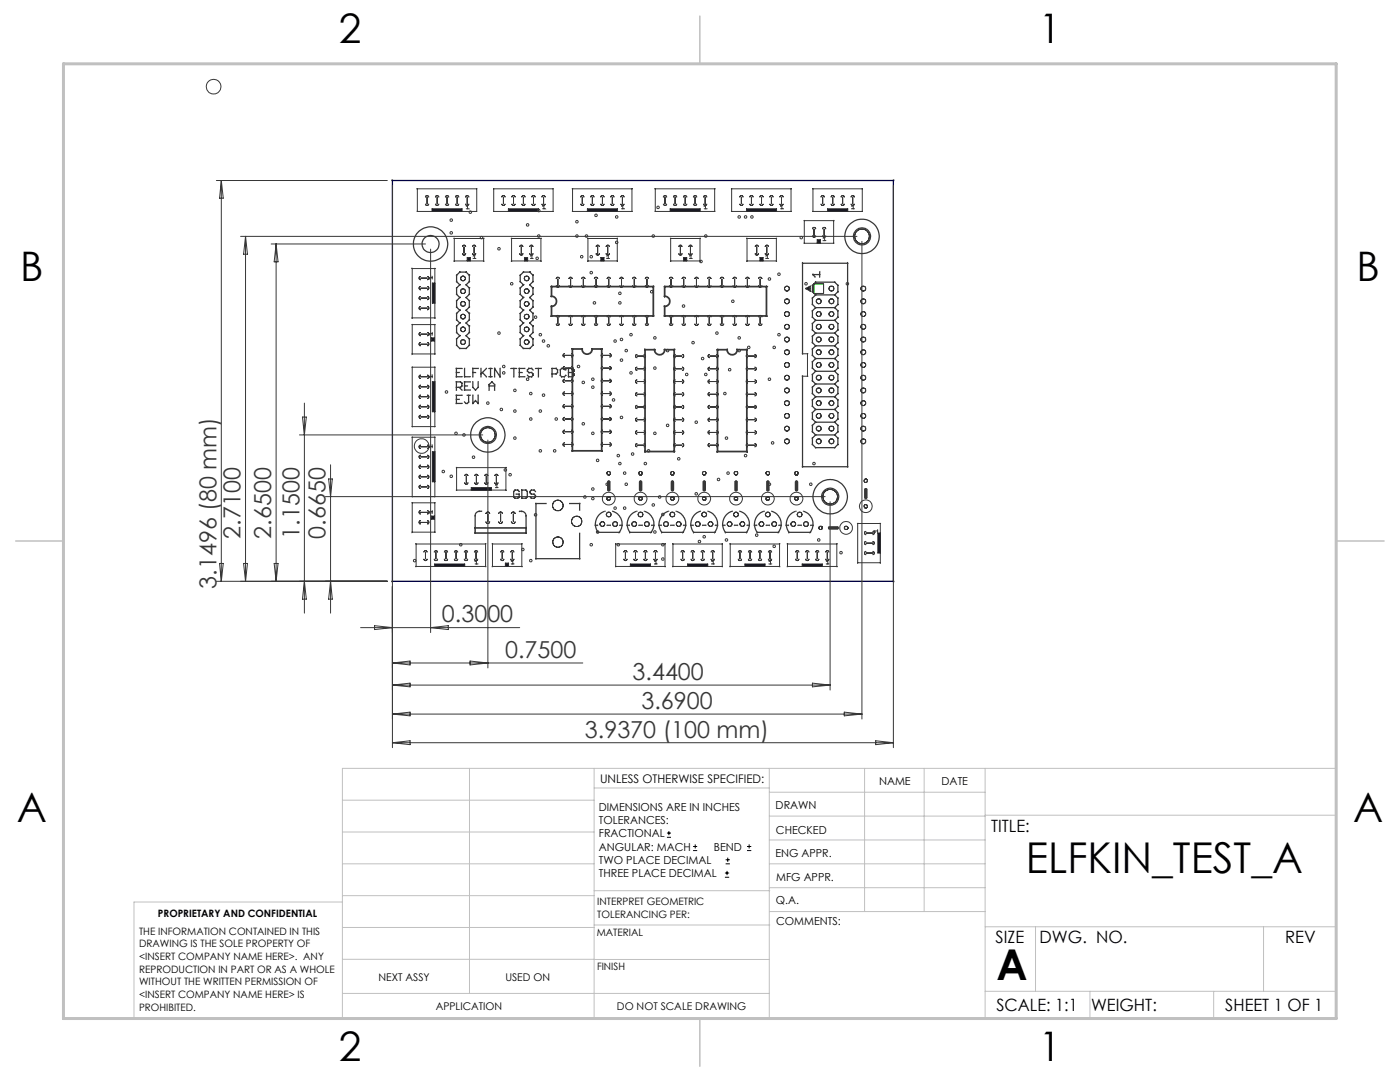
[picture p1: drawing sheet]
<svg xmlns="http://www.w3.org/2000/svg" width="279mm" height="216mm" viewBox="0 0 279 216" stroke-linecap="round" stroke-linejoin="round" font-family="sans-serif">
<defs><g id="words">
<g font-size="8.5">
<text x="204.7" y="174.2">ELFKIN_TEST_A</text>
<text x="198.9" y="195.5">A</text>
</g>
<g font-size="8.1">
<text x="67.6" y="8.5">2</text>
<text x="207.3" y="8.5">1</text>
<text x="4" y="56.2">B</text>
<text x="270.7" y="56.2">B</text>
<text x="3.3" y="164.1">A</text>
<text x="270" y="164.1">A</text>
<text x="67.6" y="211.7">2</text>
<text x="207.3" y="211.7">1</text>
</g>
<g font-size="4.7" fill="#373737">
<text x="48" y="107.5" transform="rotate(-90 48 107.5)">2.7100</text>
<text x="54.1" y="107.5" transform="rotate(-90 54.1 107.5)">2.6500</text>
<text x="59.8" y="107.5" transform="rotate(-90 59.8 107.5)">1.1500</text>
<text x="65" y="107.5" transform="rotate(-90 65 107.5)">0.6650</text>
<text x="43.2" y="117.5" transform="rotate(-90 43.2 117.5)">3.1496 (80 mm)</text>
<text x="88.2" y="124.2">0.3000</text>
<text x="100.8" y="131.3">0.7500</text>
<text x="126.3" y="135.7">3.4400</text>
<text x="128" y="141.4">3.6900</text>
<text x="116.7" y="147.2">3.9370 (100 mm)</text>
</g>
<g font-size="3.4">
<text x="197.8" y="166">TITLE:</text>
<text x="198.7" y="188.1">SIZE</text>
<text x="207.5" y="188.1">DWG. NO.</text>
<text x="256.5" y="188.2">REV</text>
<text x="198.8" y="201.7">SCALE: 1:1</text>
<text x="217.7" y="201.8">WEIGHT:</text>
<text x="244.5" y="201.7">SHEET 1 OF 1</text>
</g>
<text font-size="2.4" x="119.8" y="156.2">UNLESS OTHERWISE SPECIFIED:</text>
<g font-size="2.2">
<text x="119.5" y="161.8">DIMENSIONS ARE IN INCHES</text>
<text x="154.8" y="161.4">DRAWN</text>
<text x="175.4" y="156.6">NAME</text>
<text x="187.9" y="156.7">DATE</text>
<text x="119.5" y="164.4">TOLERANCES:</text>
<text x="119.5" y="167.1">FRACTIONAL</text>
<text x="154.9" y="166.3">CHECKED</text>
<text x="119.5" y="169.7">ANGULAR: MACH</text>
<text x="119.5" y="172.4">TWO PLACE DECIMAL</text>
<text x="142.5" y="169.7">BEND</text>
<text x="154.8" y="171">ENG APPR.</text>
<text x="119.5" y="175">THREE PLACE DECIMAL</text>
<text x="154.9" y="175.7">MFG APPR.</text>
<text x="154.9" y="180.4">Q.A.</text>
<text x="154.9" y="184.6">COMMENTS:</text>
</g>
<g font-size="2.1">
<text x="75.5" y="195.7">NEXT ASSY</text>
<text x="100.9" y="195.7">USED ON</text>
<text x="86.9" y="201.5">APPLICATION</text>
<text x="123.1" y="201.6">DO NOT SCALE DRAWING</text>
</g>
<g font-size="2">
<text x="31.5" y="182.9">PROPRIETARY AND CONFIDENTIAL</text>
<text x="119.2" y="180.6">INTERPRET GEOMETRIC</text>
<text x="119.2" y="183.1">TOLERANCING PER:</text>
<text x="27.8" y="186.5">THE INFORMATION CONTAINED IN THIS</text>
<text x="27.8" y="189">DRAWING IS THE SOLE PROPERTY OF</text>
<text x="27.8" y="191.6">&lt;INSERT COMPANY NAME HERE&gt;. ANY</text>
<text x="119.1" y="186.7">MATERIAL</text>
<text x="27.8" y="194.1">REPRODUCTION IN PART OR AS A WHOLE</text>
<text x="27.8" y="196.6">WITHOUT THE WRITTEN PERMISSION OF</text>
<text x="119.1" y="193.5">FINISH</text>
<text x="27.8" y="199.1">&lt;INSERT COMPANY NAME HERE&gt; IS</text>
<text x="27.8" y="201.7">PROHIBITED.</text>
</g>
</g></defs>
<g fill="none" stroke="#373737" stroke-width=".2">
<path d="M83.3 37.7h.1M83.3 37.7h11.8M83.3 37.7v4.5M83.3 37.6v.1M95.1 37.7h.1M95.1 37.7v4.5M95.1 37.6v.1M98.5 37.7h.1M98.5 37.6v.1M110.4 37.7h.1M110.4 37.7h-11.9v4.5M110.4 37.7v4.5"/>
<path d="M110.4 37.6v.1M114.2 37.7h.1M114.3 37.6v.1M126.1 37.7h.1M126.1 37.7h-11.8v4.5M126.1 37.7v4.5M126.1 37.6v.1M130.7 37.7h.1M130.8 37.6v.1M142.6 37.7h.1M142.6 37.7h-11.8v4.5M142.6 37.7v4.5"/>
<path d="M142.6 37.6v.1M146 37.7h.1M146 37.7h11.9v4.5M146 37.7v4.5M146 37.6v.1M157.8 37.7h.1M157.9 37.6v.1M162.2 37.7h.1M162.2 37.6v.1M172 37.7h.1M172.1 37.6v.1M82.2 53.6h.1"/>
<path d="M82.3 53.6h.1M83.3 42.2h.1M83.3 42.2h11.8M85.5 55.4l.3 .2M85.5 55.4h.1M86.2 42.2v-.5h6v.5M86.2 55.2v.5M86.3 55.4h-.8M86.7 53.6h.1M86.8 53.6v9.8M86.8 53.6h-4.5v9.8M86.8 56.5h-.5v4h.5"/>
<path d="M86.8 53.6h.1M90.6 47.6h.1M90.6 52.1h.1M90.7 52.1h5.8M90.7 47.6h.1M90.7 52v.1M91.1 54.9l.1 .1M91.1 56.2h.1M91.1 54.9h.1M91.1 60h.1M91.1 57.4l.1 .1M91.1 58.7h.1"/>
<path d="M91.1 57.5h.1M91.2 56.2h-.1M91.2 58.7l-.1 .1M91.7 54.3h.1M91.7 59.3l.1 .1M91.7 56.8l.1 .1M91.8 54.2v.1M91.8 56.8l-.1 .1M91.8 59.3l-.1 .1M93 56.8l.1 .1M93 54.3l.1-.1-.1 .1M93 59.3l.1 .1"/>
<path d="M93.1 41.6h.5M93.1 59.3l-.1 .1M93.1 56.8l-.1 .1M93.2 51.4h.7v.6h-.7zM93.3 40.9v.8M93.3 40.9l-.2 .2M93.3 40.9h.1M93.6 54.9h.1M93.6 57.5h.1M93.7 54.9l-.1 .1M93.7 60h.1M93.7 57.4l-.1 .1"/>
<path d="M93.7 56.2h.1M93.7 58.7v.1M94.5 51.5h.5M94.7 50.8h.1M94.7 51.6h.1M94.7 50.8l-.3 .2M94.7 50.8v.8M95.1 42.2h.1M96.5 52.1h.1M96.5 47.6h.1M96.5 47.6h-5.8v4.5M96.5 47.6v4.5"/>
<path d="M96.5 52v.1M98.5 42.2h.1M98.5 42.2h11.9M101.5 42.2v-.5h6v.5M102.1 47.6h.1M102.1 52.1h.1M102.1 47.6h5.8M102.1 52.1h5.8M102.1 47.6v4.5M102.1 52v.1M103.8 56.2h.1M103.8 54.9h.1"/>
<path d="M103.8 54.9l.1 .1M103.8 60h.1h-.1M103.8 58.7v.1M103.8 57.5h.1M103.8 57.4l.1 .1M104.4 59.3l.1 .1M104.4 56.8l.1 .1M104.5 54.2l-.1 .1M104.5 56.8l-.1 .1M104.5 59.3l-.1 .1M104.7 51.4h.6v.6h-.6zM105.7 56.8l.1 .1"/>
<path d="M105.7 59.3l.1 .1M105.7 54.2v.1M105.8 54.3h-.1M105.8 59.3l-.1 .1M105.8 56.8l-.1 .1M105.9 51.5h.5M106.1 50.8h.1M106.2 50.8l-.3 .2M106.2 50.8l-.1 .8M106.3 54.9h.1M106.3 57.5h.1M106.4 54.9l-.1 .1"/>
<path d="M106.4 60h.1M106.4 57.4l-.1 .1M106.4 56.2h.1M106.4 58.7v.1M107.9 52.1h.1M107.9 47.6h.1M107.9 47.6v4.5M108 47.6h.1M108 52v.1M108.3 41.6h.5M108.5 40.9l-.2 .2M108.5 40.9v.8"/>
<path d="M108.5 40.9h.1M108.5 41.7h.1M108.6 40.9h.1M110.3 42.2h.1M110.4 42.2h.1M114.2 42.2h.1M114.3 42.2h11.8M114.3 42.2h.1M117.2 42.2v-.5h6v.5M117.3 47.6h.1M117.3 52.1h.1M117.3 47.6h5.9v4.5"/>
<path d="M117.3 52.1h5.9M117.3 47.6v4.5M117.3 52v.1M119.9 51.4h.6v.6h-.6zM121.1 51.5h.5M121.4 50.8h.1M121.4 50.8l-.3 .2M121.4 50.8v.8M123.2 52.1h.1M123.2 47.6h.1M123.2 52v.1M124 41.1l.1 .1"/>
<path d="M124 41.6h.5M124.3 40.9v.8M124.3 40.9l-.3 .3M124.3 40.9h.1M126.1 42.2h.1M130.7 42.2h.1M130.8 42.2h11.8M130.8 42.2h.1M133.7 42.2v-.5h6v.5M133.8 47.6h.1M133.8 52.1h.1M133.8 47.6h5.9v4.5"/>
<path d="M133.8 52.1h5.9M133.8 47.6v4.5M133.8 52v.1M136.4 51.4h.7v.6h-.7zM137.7 51.5h.4M137.9 50.8h.1M137.9 50.8l-.3 .2M137.9 50.8v.8M139.7 52.1h.1M139.7 47.6h.1M139.7 52v.1M140.5 41.1l.1 .1"/>
<path d="M140.5 41.6h.5M140.8 40.9v.8M140.8 40.9l-.3 .3M140.8 40.9h.1M142.6 42.2h.1M146 42.2h.1M146 42.2h11.9M149 42.2v-.5h6v.5M149 47.6h.1M149 52.1h.1M149.1 52.1h5.8M149.1 47.6h.1"/>
<path d="M149.1 52v.1M151.7 51.4h.6v.6h-.6zM152.9 51.5h.5M153.1 50.8h.1M153.1 51.6h.1M153.1 50.8l-.2 .2M153.1 50.8v.8M154.9 52.1h.1M154.9 47.6h.1M154.9 47.6h-5.8v4.5M154.9 47.6v4.5M154.9 52v.1"/>
<path d="M155.8 41.1v.1M155.8 41.6h.5M156 40.9l.1 .8M156 40.9l-.2 .3M156 40.9h.1M157.8 42.2h.1M157.9 42.2h.1M160.1 52.5h.1M160.2 52.5v.1M160.5 44h.1M160.5 48.5h.1M160.5 44h5.9"/>
<path d="M160.5 48.5h5.9M160.5 44v4.5M160.5 44v.1M160.8 57.5l.1 .1M160.9 57.5l-.1 .1M160.9 57.5v.1M161 57.5h.3v.2h-.3zM161.1 57.5v.1M161.5 57.3h-.2v.5h.2M161.5 57.2h.1v.8h-.1zM161.5 57.6h.1M161.6 58h.1"/>
<path d="M161.6 57.1h.1M161.7 57.1v.1M161.7 58h.1M162.1 58.2h.1M162.2 56.9l-.1 .1M162.2 59.5h-.1M162.2 42.2h.1M162.2 54.7v.1M162.2 42.2v-4.5h9.9v4.5M162.2 42.2h9.9M162.2 54.8h.1M162.7 55.2h-.1"/>
<path d="M162.8 56.3h.1M162.7 58.8l.1 .1M162.8 58.8l-.1 .1M162.8 58.8v.1M163.1 47.8h.6v.7h-.6zM163.5 54.3h.1M163.5 55.2h.1M163.6 54.7v.1M164.3 48h.1M164.3 48h.5M164.5 48h.1M164.6 47.3h.1"/>
<path d="M164.6 47.3l-.3 .2M164.6 47.3v.7M164.8 48h.1M165.2 42.2v-.5h4v.5M166.3 48.5h.1M166.3 44h.1M166.4 44v4.5M166.4 44v.1M166.4 48.5h.1M166.5 56.3h.1M166.5 58.8v.1M167.2 56.9v.1"/>
<path d="M167.2 58.2h.1M167.2 59.5h.1M169.1 52.5h.1M169.2 52.5v.1M170 41.6h.5M170.3 40.9h.1M170.3 40.9l-.3 .2M170.3 40.9v.8M172 42.2h.1M172.1 42.2h.1M82.2 63.4h.1M82.2 64.8h.1"/>
<path d="M82.2 70.6h.1M82.2 73.3h.1M82.3 73.3v11.8h4.5M82.3 63.4h4.5M82.3 70.6h4.5M82.3 73.3h4.5M82.3 63.4v.1M82.3 64.7v.1M82.3 70.6v.1M82.3 73.2v.1M85.5 66.6l.3 .3M85.5 66.6h.8"/>
<path d="M85.5 75.1h.8M85.5 75.1l.3 .2M85.5 66.6h.1M85.5 75.1h.1M85.8 75.4h.1M86.1 67.4h.6v.7h-.6zM86.2 66.3v.5M86.2 74.9v.4M86.3 75.1h.1M86.7 63.4h.1M86.7 70.6h.1M86.7 64.8h.1"/>
<path d="M86.7 73.3h.1M86.8 64.8v5.8M86.8 73.3v11.8M86.8 64.8h-4.5v5.8M86.8 76.2h-.5v6h.5M86.8 63.4v.1M86.8 64.7v.1M86.8 70.6v.1M86.8 73.2v.1M91.1 76.2h.1M91.1 77.8h.1M91.1 78.9h.1"/>
<path d="M91.1 73.5h.1M91.1 75.1v.1M91.1 74.3v.1M91.1 77.3h.1M91.1 78.8v.1M91.1 79.7h.1M91.1 62.5l.1 .1M91.1 63.8h.1M91.1 62.5h.1M91.1 61.3h.1M91.1 65.1h.1M91.1 66.4h.1"/>
<path d="M91.1 68.9h.1M91.2 63.8l-.1 .1M91.2 61.2l-.1 .1M91.2 66.3l-.1 .1M91.2 68.9h-.1M91.2 67.6v.1M91.6 74.3v.1M91.6 79.7h.1M91.7 77.3h-.1M91.7 61.9h.1M91.7 67h.1M91.7 64.4l.1 .1"/>
<path d="M91.8 69.5v.1M91.8 64.4l-.1 .1M91.8 61.9h-.1M91.8 67h-.1M91.8 69.5l-.1 .1M91.9 77.3h.1M91.9 76.2h.1M92.1 77h.1M92.2 73.5v.1M92.2 75.1v.1M92.2 76.4v.1M92.2 77.8l-.1 .1"/>
<path d="M92.2 78.8v.1M92.7 75.2h.1M92.7 73.5h.1M92.7 77.8h.1M92.7 76.2h.1M92.7 75.1v.1M92.7 77.8v.1M92.7 77h.1M93 64.4l.1 .1M93 61.9h.1M93 67h.1M93 69.5h.1"/>
<path d="M93.1 61.9h-.1M93.1 67h-.1M93.1 64.4l-.1 .1M93.3 77h.1M93.3 78.8v.1M93.5 78.9h.1M93.6 61.3h.1M93.6 63.8l.1 .1M93.6 63.8h.1M93.6 61.2l.1 .1M93.6 67.6h.1M93.6 68.9h.1"/>
<path d="M93.6 66.3l.1 .1M93.6 66.4h.1M93.7 62.5h.1M93.7 67.6l-.1 .1M93.7 65.1h.1M93.8 75.1v.1M93.8 76.2h.1M93.8 77.8v.1M93.8 78.8v.1M94.3 75.2h.1M94.3 77.3h.1M94.3 76.2h.1"/>
<path d="M94.3 78.9h.1M94.4 73.5h.1M94.4 74.3v.1M94.4 77.3h-.1M94.9 77.8v.1M94.9 79.9v.1M94.9 74.3v.1M95.4 76.2h.1M95.4 77.3h.1M95.4 78.9h.1M95.4 73.5v.1M96 75.2h.1"/>
<path d="M96 73.5h.1M96 74.6h.1M96.3 74.3l-.1 .1M97 73.5l.1 .1M97.1 75.1l-.1 .1M97.6 77.8h.1M97.6 75.1v.1M97.6 73.5v.1M97.6 77h.1M97.7 76.7l-.1 .1M97.9 73.5h.1M97.9 75.2h.1"/>
<path d="M98.1 76.2h.1M98.2 75.1v.1M98.2 73.5v.1M98.2 76.2h-.1M98.7 73.5h.1M98.7 75.2h.1M98.7 76.7v.1M98.7 77.8h.1M98.7 77h.1M99.8 73.5h.1M99.8 75.1v.1M102 73.5v.1"/>
<path d="M102.5 73.5h.1M102.5 75.2h.1M103.1 73.5v.1M103.6 73.5h.1M103.6 75.1l.1 .1M103.6 74.3v.1M103.8 61.3h.1M103.8 62.5h.1h-.1M103.8 63.8h.1M103.8 68.9h.1M103.8 65.1h.1h-.1M103.8 66.4h.1"/>
<path d="M103.9 63.8l-.1 .1M103.9 61.2l-.1 .1M103.9 66.3l-.1 .1M103.9 68.9h-.1M103.9 67.6v.1M104.2 74.3v.1M104.4 61.9h.1M104.4 67h.1M104.4 64.4l.1 .1M104.5 69.5v.1M104.5 64.4l-.1 .1M104.5 61.9h-.1"/>
<path d="M104.5 67h-.1M104.5 69.5l-.1 .1M104.7 73.5v.1M104.7 75.1v.1M105.2 73.8h.1M105.2 74.1h.1M105.3 74l-.1 .1M105.3 74.9h-.1M105.6 73.5h-.1M105.6 74.3l-.1 .1M105.6 74.3v.1M105.6 75.1v.1"/>
<path d="M105.6 75.1l-.1 .1M105.7 64.4l.1 .1M105.7 61.9h.1M105.7 67h.1M105.7 69.5l.1 .1M105.7 69.5v.1M105.8 61.9h-.1M105.8 67h-.1M105.8 64.4l-.1 .1M106 75.1l.1 .1M106.1 73.5v.1M106.1 74.3v.1"/>
<path d="M106.1 75.1v.1M106.1 73.5l-.1 .1M106.1 74.3l-.1 .1M106.3 74.6h.1M106.3 74.9h.1M106.3 63.8h.1M106.3 63.8l.1 .1M106.3 61.2l.1 .1M106.3 61.3h.1M106.3 67.6h.1l-.1 .1M106.3 66.4h.1M106.3 66.3l.1 .1"/>
<path d="M106.3 68.9h.1M106.4 73.8h-.1M106.4 62.5h.1M106.4 65.1h.1M106.9 73.5v.1M107.4 73.5h.1M107.4 75.2h.1M108 73.5v.1M110.1 73.5h.1M110.1 75.2h.1M110.2 73.5v.1M110.2 74.6h.1"/>
<path d="M111 73.5h.1M111 74.6h.1M111.2 73.8h.1M111.3 73.8h-.1M111.3 74.3v.1M111.8 73.8h.1M111.8 74.9h.1M112.1 73.5v.1M112.1 75.1h.1M112.6 73.5v.1M112.6 75.1h.1M112.9 74.9h.1"/>
<path d="M112.9 73.8h.1M113.4 73.5h.1M113.4 75.2h.1M113.5 73.5v.1M113.5 75.1v.1M113.5 74.3v.1M114.2 74.3l.1 .1M114.2 75.1l.1 .1M114.3 73.5v.1M114.3 75.1v.1M114.3 74.3v.1M114.3 73.5l-.1 .1"/>
<path d="M114.3 74.3l-.1 .1M114.5 74.1h.1M114.5 73.8h.1M114.5 74l.1 .1M114.5 74.6h.1M114.5 74.9h.1M114.6 73.8h-.1M160.1 70.6h.1M160.1 75.1h.1M160.2 70.6h.9M160.2 75l.9 .1M161.1 70.6v4.5"/>
<path d="M161.1 75.1h.1M161.1 70.6h.1M161.1 75v.1M162.1 60.7h.1M162.1 63.3h.1M162.1 65.8v.1M162.1 68.4h.1M162.1 69.6h.1M162.1 70.9h.1M162.1 78.5v.1M162.1 76h.1M162.2 74.7h.1"/>
<path d="M162.1 73.4v.1M162.2 72.2h.1M162.2 62l-.1 .1M162.2 64.6h-.1M162.2 67.1h-.1M162.2 79.8h-.1M162.2 77.3h-.1M162.7 61.4h.1M162.7 63.9l.1 .1M162.7 66.5h.1M162.7 69h.1M162.7 71.6h.1"/>
<path d="M162.8 79.2h.1M162.7 79.2h.1M162.8 76.7h.1M162.7 76.7h.1M162.8 74.1h.1M162.8 61.4h-.1M162.8 63.9l-.1 .1M162.8 61.3v.1M162.8 63.9v.1M162.8 66.4v.1M162.8 69h.1M162.8 71.5v.1"/>
<path d="M162.8 74v.1M162.8 76.6v.1M162.8 79.1v.1M166.5 61.4h.1M166.5 63.9v.1M166.6 76.6h.1M166.6 79.2h.1M166.6 66.4l-.1 .1M166.6 66.5h-.1M166.6 69h-.1M166.6 71.5h-.1M166.6 71.5l-.1 .1"/>
<path d="M166.6 74l-.1 .1M166.6 74.1h-.1M166.6 76.6v.1M166.6 79.1v.1M167.2 60.7h.1M167.2 62v.1M167.2 64.6h.1M167.2 67.1h.1M167.2 77.3h.1M167.2 79.8h.1M167.2 69.6v.1M167.2 72.2h.1"/>
<path d="M167.2 74.7v.1M167.3 63.3h-.1M167.3 65.8l-.1 .1M167.3 68.4h-.1M167.3 70.9h-.1M167.3 73.4l-.1 .1M167.3 76h-.1M167.3 78.5l-.1 .1M82.2 87.2h.1M82.2 99.1h.1M82.2 85.1h.1M82.3 87.2v11.9h4.5"/>
<path d="M82.3 87.2h4.5M82.3 87.2v.1M82.3 99.1h.1M82.3 85.1v.1M85.5 89.1l.3 .2M85.5 89.1h.8M85.5 89v.1M85.8 89.3h.1M86.2 88.8v.5M86.3 89v.1M86.7 99.1h.1M86.7 87.2h.1"/>
<path d="M86.7 85.1h.1M86.8 87.2v11.9M86.8 90.1h-.5v6h.5M86.8 87.2v.1M86.8 99.1h.1M86.8 85.1v.1M91.1 80.5h.1M91.1 93.3h.1M91.1 97.8h.1M91.1 93.3h9.9M91.1 97.8h9.9M91.1 93.3v4.5"/>
<path d="M92.2 80.5h.1M92.7 80.2v.1M93 80.5h.1M93.3 80.5h.1M93.5 80.2h.1M93.5 80.2l.1 .1M94.1 97.8v-.5h4v.5M94.3 80.5h.1M95.5 80.5h-.1M98.9 97.3h.5M99.2 96.6h.1M99.2 96.6l-.3 .2"/>
<path d="M99.2 96.6l-.1 .7M100.9 97.8h.1M100.9 93.3h.1M101 93.3v4.5M101 93.3h.1M101 97.8h.1M102.5 98v.1M102.5 99.1v.1M102.7 97.8h.1zM102.7 99.4h.1zM103 98.6h.1M103.3 99.4h.1"/>
<path d="M103.3 97.8h.1M103.4 97.8h-.1M103.6 98.6h.1M103.6 98v.1M103.6 99.1v.1M104.1 97.8h.1M104.1 99.4h.1M105 99.4h.1M105 97.8h.1M105.3 99.1v.1M105.3 98v.1M105.8 98v.1"/>
<path d="M105.8 98.3h.1M105.8 99.1v.1M106 97.8h.1M106 98.6h.1M106 99.4h.1M106.6 97.8h.1M106.6 98.6h.1M106.6 99.4h.1M106.8 99.1l.1 .1M106.8 98.9h.1M106.9 98v.1M106.9 98.8v.1"/>
<path d="M160.1 93.1h.1M160.2 93.1v.1M162.1 88.7h.1M162.1 86.1h.1M162.1 83.6h.1M162.1 81.1h.1M162.2 87.4l-.1 .1M162.2 84.9h-.1M162.2 82.3l-.1 .1M162.7 89.4h.1M162.7 86.8h.1M162.7 84.2l.1 .1"/>
<path d="M162.8 81.7h.1M162.7 81.7h.1M162.8 86.8h-.1M162.8 84.2l-.1 .1M162.8 84.2v.1M162.8 86.7v.1M166.6 81.7h.1M166.5 84.2v.1M166.5 86.8h.1M166.6 89.3h-.1M167.2 82.3v.1M167.2 83.6h.1"/>
<path d="M167.2 84.9h.1M167.2 86.1h.1M167.2 87.4v.1M167.2 88.7h.1M167.3 81.1h-.1M169.2 93.1h.1M82.2 100.3h.1M82.2 106.2h.1M82.3 106.2h4.5M82.3 100.3v.1M82.3 106.2h.1M83 108.5h.1"/>
<path d="M83 113h.1M83 108.5h13.9M83 113h13.9M83 108.5v4.5M83 108.5v.1M83 113v.1M85.5 102.1l.3 .3M85.5 102.1l.8 .1M85.5 102.1v.1M86.1 103h.6v.6h-.6zM86.2 101.9v.5M86.7 113v-.5h6v.5"/>
<path d="M86.7 106.2h.1M86.7 100.3h.1M86.8 100.3v5.9M86.8 100.3h-4.5v5.9M86.8 100.3v.1M86.8 106.2h.1M94.8 102.9h.1zM94.8 105.3l.1 .1zM94.8 106.4h.1M94.8 105.3h10.2v1.1h-10.2M94.8 105.3v1.1M94.8 112.5h.5"/>
<path d="M94.8 105.3v.1M94.8 106.3v.1M95.1 111.8l-.3 .2M95.1 111.8v.7M95.1 111.8h.1M95.1 112.5h.1M95.6 102h.1zM96.1 102v.1M96.9 113h.1M96.9 108.5h.1M96.9 108.5v4.5M96.9 108.5v.1"/>
<path d="M96.9 113v.1M98.2 108.5h.1M98.2 113h.1M98.3 108.5h5.8M98.3 113h5.8M98.3 108.5v4.5M98.3 108.5v.1M98.3 113v.1M100.9 113v-.6h.6v.6M102.1 112.5h.5M102.3 111.8h.1M102.3 112.5h.1"/>
<path d="M102.3 111.8l-.2 .2M102.3 111.8v.7M103.7 102v.1M104.1 102.1v-.1h-.1l.1 .1M104.1 113h.1M104.1 108.5h.1M104.1 108.5v4.5M104.1 108.5v.1M104.1 113v.1M104.9 102.9l.1 .1zM104.9 105.3l.1 .1zM104.9 106.4h.1"/>
<path d="M105 105.3v.1M105 106.3v.1M106.9 100.5h.1M106.9 111.5h.1M107 100.4v.1M107 111.4v.1M108.9 100.4v.1M113.7 100.4v.1M115.6 106.4h.1M115.6 111.5h.1M115.6 101.7h.1M115.6 100.5h.1"/>
<path d="M115.7 100.4v.1M115.7 111.4v.1M118.8 104.8v.1M119.2 104.8v.1M119.3 106.3h.1M120.7 102v.1M121.2 104.8v.1M121.8 104.8v.1M122.3 102v.1M122.8 108.5h.1M122.8 113h.1M122.9 108.5h9.8"/>
<path d="M122.9 113h9.8M122.9 108.5v4.5M122.9 108.5v.1M122.9 113v.1M123.5 106.2l.1 .1M123.6 106.2v.1M123.8 104.8v.1M124.1 104.8v.1M125.2 104.8v.1M125.6 104.8v.1M125.7 106.2v.1M125.8 106.2l-.1 .1"/>
<path d="M125.8 113v-.5h4v.5M127 102l.1 .1M127.6 104.8v.1M128.1 104.8v.1M128.6 102v.1M129.9 106.2l.1 .1M129.9 106.2v.1M130.1 104.8v.1M130.5 104.8v.1M130.7 112.5h.5M130.9 111.8h.1M130.9 111.8l-.3 .2"/>
<path d="M130.9 111.8v.7M131.5 104.8v.1M131.9 104.8v.1M132.1 106.2v.1v-.1M132.7 113h.1M132.7 108.5h.1M132.7 108.5v4.5M132.7 108.5v.1M132.7 113v.1M133.4 102v.1M133.9 104.8v.1M134.3 108.5h.1"/>
<path d="M134.3 113h.1M134.3 108.5h9.8M134.3 113h9.8M134.3 108.5v4.5M134.3 108.5v.1M134.3 113v.1M134.5 104.8v.1M135 102v.1M136.3 106.3h.1M136.5 104.8v.1M136.8 104.8v.1M137.2 113v-.5h4.1v.5"/>
<path d="M137.9 104.8v.1M138.3 104.8v.1M138.4 106.3h.1M139.7 102l.1 .1M140.3 104.8v.1M140.8 104.8v.1M141.3 102v.1M142.1 112.5h.5M142.3 111.8h.1M142.3 111.8l-.2 .2M142.3 111.8v.7M142.6 106.2v.1v-.1"/>
<path d="M142.8 104.8v.1M143.2 104.8v.1M144.1 113h.1M144.1 108.5h.1M144.1 108.5v4.5M144.1 108.5v.1M144.1 113v.1M144.2 104.8v.1M144.6 104.8v.1M144.8 106.2v.1M144.8 106.2l-.1 .1M145.7 108.5h.1"/>
<path d="M145.7 113h.1M145.7 108.5h9.9M145.7 113h9.9M145.7 108.5v4.5M145.7 108.5v.1M145.7 113v.1M146.1 102v.1M146.6 104.8v.1M147.2 104.8v.1M147.7 102v.1M148.7 113v-.5h4v.5M148.9 106.2l.1 .1"/>
<path d="M149 106.2v.1M149.2 104.8v.1M149.5 104.8v.1M150.6 104.8v.1M151 104.8v.1M151.1 106.2v.1M151.2 106.2l-.1 .1M152.4 102l.1 .1M153 104.8v.1M153.5 112.5h.5M153.5 104.8v.1M153.7 111.8h.1"/>
<path d="M153.8 111.8l-.3 .2M153.8 111.8l-.1 .7M154 102v.1M155.4 106.3h-.1M155.5 104.8v.1M155.5 113h.1M155.5 108.5h.1M155.6 108.5v4.5M155.6 108.5v.1M155.6 113v.1M155.9 104.8v.1M156.9 104.8v.1"/>
<path d="M157.1 108.5h.1M157.1 113h.1M157.2 108.5h9.8M157.2 113h9.8M157.2 108.5v4.5M157.2 108.5v.1M157.2 113v.1M157.3 104.8v.1M157.5 106.2v.1v-.1M158.8 102v.1M159.3 104.8v.1M159.9 104.8v.1"/>
<path d="M160.1 113v-.5h4v.5M160.4 102v.1M161.6 106.2l.1 .1v-.1M161.9 104.8v.1M162.2 104.8v.1M165 112.5h.5M165.2 111.8h.1M165.2 112.5h.1M165.2 111.8l-.3 .2M165.2 111.8v.7M167 113h.1M167 108.5h.1"/>
<path d="M167 108.5v4.5M167 108.5v.1M167 113v.1M171.1 104.5h.1M171.1 112.3h.1M171.2 112.3h.1M171.2 104.5v7.8M171.2 104.5h4.5M171.2 112.3h4.5M171.2 104.4v.1M174.4 105.9l.3 .3M174.4 105.9l.8 .1"/>
<path d="M174.4 105.9v.1M175.1 105.7v.5M175.6 112.3h.1M175.6 104.5h.1M175.7 106.4h-.5v3.9h.5M175.7 104.5v7.8M175.7 104.4v.1M175.7 112.3h.1"/>
<circle cx="121.5" cy="99.5" r="1.27"/>
<circle cx="127.8" cy="99.5" r="1.27"/>
<circle cx="134.2" cy="99.5" r="1.27"/>
<circle cx="140.5" cy="99.5" r="1.27"/>
<circle cx="146.9" cy="99.5" r="1.27"/>
<circle cx="153.2" cy="99.5" r="1.27"/>
<circle cx="158.9" cy="99.5" r="1.27"/>
<circle cx="168.9" cy="105.3" r="1.27"/>
<circle cx="172.8" cy="101" r="1.27"/>
</g>
<g fill="none" stroke="#373737" stroke-width=".25">
<path d="M91.1 54.9l.7-.6h1.2l.7 .6v1.3l-.7 .6 .7 .7v1.2l-.7 .7 .7 .6v1.3l-.7 .6 .7 .6v1.3l-.7 .7 .7 .6v1.3l-.7 .6 .7 .6v1.3l-.7 .6h-1.2l-.7-.6v-1.3l.7-.6-.7-.6v-1.3l.7-.6-.7-.7v-1.3l.7-.6-.7-.6v-1.3l.7-.6-.7-.7v-1.2l.7-.7-.7-.6zM103.8 54.9l.7-.6h1.2l.7 .6v1.3l-.7 .6 .7 .7v1.2l-.7 .7 .7 .6v1.3l-.7 .6 .7 .6v1.3l-.7 .7 .7 .6v1.3l-.7 .6 .7 .6v1.3l-.7 .6h-1.2l-.7-.6v-1.3l.7-.6-.7-.6v-1.3l.7-.6-.7-.7v-1.3l.7-.6-.7-.6v-1.3l.7-.6-.7-.7v-1.2l.7-.7-.7-.6zM110 59.1l.1 .1v-.1M110 57.2h.1M110.1 57.1v.2M110.1 59v.2M130.3 57.2h.2M130.4 57.1v.2M132.6 59.1v.1l.2-.1M132.6 57.2h.2M132.6 57.1v.2M132.6 59v.2"/>
<path d="M152.9 57.2h.2M153 57.1l.1 .1-.1 .1M160.9 57.6l.8-.5v.9zM160.9 57.6h.2M162.8 58.8l-.7-.6v-1.3l.7-.6h3.8l.6 .6v1.3l-.6 .6M162.8 58.8l-.7 .7v1.2l.7 .7M162.8 58.8h3.8M163.6 54.8h-1.4l.5 .4M163.6 54.3v.9M166.6 58.8l.6 .7v1.2l-.6 .7M91.1 77.3h.8l.3-.3v-.5l-.3-.3h-.8v1.6M91.1 74.3h.5"/>
<path d="M91.1 79.7h.5M91.6 77.3l.6 .5M92.2 73.5h-1.1v1.7h1.1M92.2 78.9h-1.1v1.6h1.1M92.7 73.5v1.7h1.1M92.7 77h.6M93.3 78.9h.5M93.5 78.9v1.3l-.2 .3h-.3l-.3-.3M93.8 76.2h-1.1v1.6h1.1M94.4 74.3h.5M94.4 76.2v1.1l.5 .5 .5-.5v-1.1M94.4 78.9v1.6l.5-.6 .5 .6v-1.6"/>
<path d="M95.4 73.5h-1v1.7M96 73.5v1.7M96.3 74.3l.8 .9M97.1 73.5l-1.1 1.1M97.6 73.5h.6M97.6 75.2h.6M97.6 77.8v-1.1l.6-.5 .5 .5v1.1M97.6 77h1.1M97.9 73.5v1.7M99.8 73.5v1.7l-1.1-1.7v1.7M102 73.5h1.1M102.6 73.5v1.7"/>
<path d="M103.6 74.3h.6M104.7 73.5h-1.1v1.7h1.1M106.4 73.8l-.3-.3h-.5l-.3 .3v.3l.3 .2h.5l.3 .3v.3l-.3 .3h-.5l-.3-.3M106.9 73.5h1.1M107.5 73.5v1.7M110 61.1h.1M110 63h.1M110.1 63v.1M110.1 61.1v.1M110.2 74.6h.8l.3-.3v-.5l-.3-.3h-.8v1.7M112.9 73.8l-.3-.3h-.5l-.3 .3v1.1l.3 .3h.5l.3-.3M113.5 73.5h.8l.2 .3v.3l-.2 .2 .2 .3v.3l-.2 .3h-.8z"/>
<path d="M113.5 74.3h.8M114.2 69.6h.1M114.2 69.6v.1M116.1 69.6h.1M116.1 69.6h.1l-.1 .1M118.1 69.6h.2M118.2 69.6v.1M120 69.6h.2M120.1 69.6v.1M128.7 69.8h.1M128.7 69.7v.2M130.3 63h.2"/>
<path d="M130.4 63v.1M130.6 69.8h.1M130.6 69.7v.2M132.6 69.8h.2M132.6 61.1h.2M132.6 63h.2M132.6 69.7v.2M132.6 63v.1M132.6 61.1v.1M134.5 69.8h.2M134.5 69.7l.2 .1-.2 .1M143.1 69.8h.2"/>
<path d="M143.2 69.7v.2M145 69.8h.2M145.1 69.7v.2M147.1 69.8h.1M147.1 69.7v.2M149 69.8h.1M149 69.7v.2M152.9 63h.2M153 63h.1l-.1 .1M160.2 70.6v-18.1h9v40.6h-9v-18M162.8 61.4l-.7 .6v1.3l.7 .6M162.8 63.9l-.7 .7v1.2l.7 .7"/>
<path d="M162.8 66.5l-.7 .6v1.3l.7 .6M162.8 69l-.7 .6v1.3l.7 .6M162.8 71.5l-.7 .7v1.2l.7 .7M162.8 74.1l-.7 .6v1.3l.7 .6M162.8 76.6l-.7 .7v1.2l.7 .7M162.8 79.2l-.7 .6v1.3l.7 .6M162.8 61.4h3.8M162.8 63.9h3.8M162.8 66.5h3.8M162.8 69h3.8M162.8 71.5h3.8M162.8 74.1h3.8"/>
<path d="M162.8 76.6h3.8M162.8 79.2h3.8M166.6 61.4l.6 .6v1.3l-.6 .6M166.6 63.9l.6 .7v1.2l-.6 .7M166.6 66.5l.6 .6v1.3l-.6 .6M166.6 69l.6 .6v1.3l-.6 .6M166.6 71.5l.6 .7v1.2l-.6 .7M166.6 74.1l.6 .6v1.3l-.6 .6M166.6 76.6l.6 .7v1.2l-.6 .7M166.6 79.2l.6 .6v1.3l-.6 .6M103.6 98.1l-.3-.3h-.5l-.3 .3v1l.3 .3h.5l.3-.3v-.5h-.6M104.1 97.8h.9l.2 .3v1l-.2 .3h-.9z"/>
<path d="M106.9 98.1l-.3-.3h-.6l-.2 .3v.2l.2 .3h.6l.3 .3v.2l-.3 .3h-.6l-.2-.3M114.2 90h.1M114.2 89.9v.1M120 90h.2M120.1 89.9v.1M128.7 90.1h.1M128.7 90v.2M134.5 90.1h.2M134.5 90l.2 .1-.2 .1M143.1 90.1h.2M143.2 90v.2M149 90.1h.1"/>
<path d="M149 90v.2M162.8 81.7l-.7 .6v1.3l.7 .6M162.8 84.2l-.7 .7v1.2l.7 .7M162.8 86.8l-.7 .6v1.3l.7 .6h3.8l.6-.6v-1.3l-.6-.6M162.8 81.7h3.8M162.8 84.2h3.8M162.8 86.8h3.8M166.6 81.7l.6 .6v1.3l-.6 .6M166.6 84.2l.6 .7v1.2l-.6 .7M94.8 105.3h10.2M96.1 102a.97 .97 0 0 0-1.3 .9v3.5h10.2v-3.5a.98 .98 0 0 0-1.3-.9M108.9 100.5h-1.9v11h8.7v-5.1"/>
<path d="M113.7 100.5h2v1.2M118.8 104.8h.4M120.7 102a2.71 2.71 0 0 0-1.3 4.2h4.2a2.66 2.66 0 0 0-1.3-4.2M121.2 104.8h.6M123.8 104.8h.3M125.2 104.8h.4M127 102a2.71 2.71 0 0 0-1.3 4.2h4.2a2.66 2.66 0 0 0-1.3-4.2M127.6 104.8h.5M130.1 104.8h.4M131.5 104.8h.4M133.4 102a2.71 2.71 0 0 0-1.3 4.2h4.2a2.66 2.66 0 0 0-1.3-4.2M133.9 104.8h.6"/>
<path d="M136.5 104.8h.3M137.9 104.8h.4M139.7 102a2.71 2.71 0 0 0-1.3 4.2h4.2a2.66 2.66 0 0 0-1.3-4.2M140.3 104.8h.5M142.8 104.8h.4M144.2 104.8h.4M146.1 102a2.71 2.71 0 0 0-1.3 4.2h4.2a2.66 2.66 0 0 0-1.3-4.2M146.6 104.8h.6M149.2 104.8h.3M150.6 104.8h.4M152.4 102a2.71 2.71 0 0 0-1.3 4.2h4.2a2.66 2.66 0 0 0-1.3-4.2M153 104.8h.5"/>
<path d="M155.5 104.8h.4M156.9 104.8h.4M158.8 102a2.71 2.71 0 0 0-1.3 4.2h4.2a2.66 2.66 0 0 0-1.3-4.2M159.3 104.8h.6M161.9 104.8h.3"/>
<circle cx="85.9" cy="48.7" r="3.4"/>
<circle cx="85.9" cy="48.7" r="1.69"/>
<circle cx="172" cy="47.2" r="3.4"/>
<circle cx="172" cy="47.2" r="1.69"/>
<circle cx="97.3" cy="86.8" r="3.4"/>
<circle cx="97.3" cy="86.8" r="1.69"/>
<circle cx="165.7" cy="99.1" r="1.7"/>
<circle cx="165.7" cy="99.1" r="3.4"/>
</g>
<g fill="none" stroke="#373737" stroke-width=".35">
<path d="M110.1 57.2h20.3v5.8h-20.3v-1.9a1.02 1.02 0 0 0 1-1 1.02 1.02 0 0 0-1-1zM132.6 57.2h20.4v5.8h-20.4v-1.9a1.02 1.02 0 0 0 1.1-1 1.02 1.02 0 0 0-1.1-1zM114.2 69.6h1.9a1.02 1.02 0 0 0 1.1 1.1 1.02 1.02 0 0 0 1-1.1h1.9v20.4h-5.9zM128.7 69.8h1.9a1.01 1.01 0 0 0 1 1 1.01 1.01 0 0 0 1-1h1.9v20.3h-5.8zM143.2 69.8h1.9a1.02 1.02 0 0 0 1 1 1.02 1.02 0 0 0 1-1h1.9v20.3h-5.8zM121.3 96.2a.16 .16 0 0 1 .2-.2 .16 .16 0 0 1 .1 .2M121.3 97.7l.1 .2 .2-.2M127.7 96.2a.16 .16 0 0 1 .1-.2 .16 .16 0 0 1 .2 .2M127.7 97.7l.1 .2 .2-.2M134 96.2a.16 .16 0 0 1 .2-.2 .16 .16 0 0 1 .1 .2M134 97.7l.1 .2 .2-.2M140.4 96.2a.16 .16 0 0 1 .1-.2 .16 .16 0 0 1 .2 .2"/>
<path d="M140.4 97.7l.1 .2 .2-.2M146.7 96.2a.16 .16 0 0 1 .2-.2 .16 .16 0 0 1 .1 .2M146.7 97.7l.1 .2 .2-.2M153.1 96.2a.16 .16 0 0 1 .1-.2 .16 .16 0 0 1 .2 .2M153.1 97.7l.1 .2 .2-.2M158.8 96.2a.16 .16 0 0 1 .1-.2 .16 .16 0 0 1 .2 .2M158.8 97.7l.1 .2 .2-.2M172.6 97.7l.1-.1 .2 .1M172.6 99.2l.1 .2 .2-.2M165.6 105.2l-.2 .1 .2 .2M167.1 105.2l.1 .1-.1 .2"/>
</g>
<path d="M78.2 36h.2M78.3 35.9v.2M178.3 36h.1M178.3 35.9v.2M78.2 116h.2M78.3 115.9v.2M178.3 116h.1M178.3 115.9v.2" fill="none" stroke="#000042" stroke-width=".2"/>
<path d="M162.4 56.6h2v2h-2z" fill="none" stroke="#00b400" stroke-width=".2"/>
<path d="M121.5 96.2v1.5M127.8 96.2v1.5M134.2 96.2v1.5M140.5 96.2v1.5M146.9 96.2v1.5M153.2 96.2v1.5M159 96.2v1.5M172.8 97.7v1.5M165.6 105.3h1.5" fill="none" stroke="#373737" stroke-width=".7"/>
<path d="M78.3 36h100v80h-100z" fill="none" stroke="#000042" stroke-width=".25"/>
<path d="M125.8 112.5v.5h4v-.5zM137.2 112.5v.5h4.1v-.5zM148.7 112.5v.5h4v-.5zM86.7 112.5v.5h6v-.5zM100.9 112.4v.6h.6v-.6zM86.1 103v.6h.6v-.6zM86.2 41.7v.5h6v-.5zM101.5 41.7v.5h6v-.5zM117.2 41.7v.5h6v-.5zM133.7 41.7v.5h6v-.5zM149 41.7v.5h6v-.5zM165.2 41.7v.5h4v-.5zM160.1 112.5v.5h4v-.5zM161.3 57.3v.5h.2v-.5zM161 57.5v.2h.3v-.2zM86.3 56.5v4h.5v-4zM86.3 90.1v6h.5v-6zM94.1 97.3v.5h4v-.5zM93.2 51.4v.6h.7v-.6zM104.7 51.4v.6h.6v-.6zM119.9 51.4v.6h.6v-.6zM136.4 51.4v.6h.7v-.6zM151.7 51.4v.6h.6v-.6zM163.1 47.8v.7h.6v-.7zM86.1 67.4v.7h.6v-.7zM86.3 76.2v6h.5v-6zM175.2 106.4v3.9h.5v-3.9z" fill-rule="evenodd" fill="#191924"/>
<g fill="none" stroke="#000" stroke-width=".2">
<path d="M133.1 167.1h.8M133.1 166.2h.8M133.5 165.8v.9M138.3 169.7h.8M138.3 168.9h.8M138.7 168.5v.8M144.7 175h.8M144.7 174.2h.8M144.8 172.4h.9M144.8 171.6h.9M145.1 173.8v.8M145.2 171.1v.9"/>
<path d="M149.1 169.7h.8M149.1 168.9h.8M149.5 168.5v.8"/>
</g>
<g fill="none" stroke="#373737" stroke-width=".2">
<path d="M43.2 36h34.1M44.2 36v80M44.2 36l.4 3.5h-.8zM78.3 37v112.2M84.9 39.4a.32 .32 0 0 1 .3-.4 .32 .32 0 0 1 .3 .4M85.2 39.4v1.3M86.9 39.4a.34 .34 0 0 1 .3-.4 .34 .34 0 0 1 .4 .4M87.2 39.4v1.3M88.9 39.4a.34 .34 0 0 1 .3-.4 .34 .34 0 0 1 .4 .4M89.2 39.4v1.3M90.9 39.4a.32 .32 0 0 1 .3-.4 .32 .32 0 0 1 .3 .4M91.2 39.4v1.3"/>
<path d="M92.9 39.4a.34 .34 0 0 1 .3-.4 .34 .34 0 0 1 .4 .4M93.2 39.4v1.3M100.2 39.4a.32 .32 0 0 1 .3-.4 .32 .32 0 0 1 .3 .4M100.5 39.4v1.3M102.1 39.4a.34 .34 0 0 1 .4-.4 .34 .34 0 0 1 .3 .4M102.5 39.4v1.3M104.1 39.4a.34 .34 0 0 1 .4-.4 .34 .34 0 0 1 .3 .4M104.5 39.4v1.3M106.2 39.4a.32 .32 0 0 1 .3-.4 .32 .32 0 0 1 .3 .4M106.5 39.4v1.3M108.1 39.4a.34 .34 0 0 1 .4-.4 .34 .34 0 0 1 .3 .4M108.5 39.4v1.3"/>
<path d="M115.9 39.4a.34 .34 0 0 1 .3-.4 .34 .34 0 0 1 .4 .4M116.2 39.4v1.3M117.9 39.4a.32 .32 0 0 1 .3-.4 .32 .32 0 0 1 .3 .4M118.2 39.4v1.3M119.9 39.4a.34 .34 0 0 1 .3-.4 .34 .34 0 0 1 .3 .4M120.2 39.4v1.3M121.9 39.4a.34 .34 0 0 1 .3-.4 .34 .34 0 0 1 .4 .4M122.2 39.4v1.3M123.9 39.4a.32 .32 0 0 1 .3-.4 .32 .32 0 0 1 .3 .4M124.2 39.4v1.3M132.4 39.4a.34 .34 0 0 1 .3-.4 .34 .34 0 0 1 .4 .4M132.7 39.4v1.3"/>
<path d="M134.4 39.4a.32 .32 0 0 1 .3-.4 .32 .32 0 0 1 .3 .4M134.7 39.4v1.3M136.4 39.4a.34 .34 0 0 1 .3-.4 .34 .34 0 0 1 .4 .4M136.7 39.4v1.3M138.4 39.4a.34 .34 0 0 1 .3-.4 .34 .34 0 0 1 .4 .4M138.7 39.4v1.3M140.4 39.4a.32 .32 0 0 1 .3-.4 .32 .32 0 0 1 .3 .4M140.7 39.4v1.3M147.6 39.4a.34 .34 0 0 1 .4-.4 .34 .34 0 0 1 .3 .4M148 39.4v1.3M149.6 39.4a.32 .32 0 0 1 .4-.4 .32 .32 0 0 1 .3 .4M150 39.4v1.3"/>
<path d="M151.6 39.4a.34 .34 0 0 1 .4-.4 .34 .34 0 0 1 .3 .4M152 39.4v1.3M153.6 39.4a.34 .34 0 0 1 .4-.4 .34 .34 0 0 1 .3 .4M154 39.4v1.3M155.6 39.4a.32 .32 0 0 1 .4-.4 .32 .32 0 0 1 .3 .4M156 39.4v1.3M163.9 39.4a.32 .32 0 0 1 .3-.4 .32 .32 0 0 1 .3 .4M164.2 39.4v1.3M165.9 39.4a.32 .32 0 0 1 .3-.4 .32 .32 0 0 1 .3 .4M166.2 39.4v1.3M167.9 39.4a.34 .34 0 0 1 .3-.4 .34 .34 0 0 1 .3 .4M168.2 39.4v1.3"/>
<path d="M169.9 39.4a.32 .32 0 0 1 .3-.4 .32 .32 0 0 1 .3 .4M170.2 39.4v1.3M178.3 37v112.2M48 47.2h123M49 47.2v68.8M49 47.2l.4 3.5h-.8zM54.1 48.7h30.8M55.1 48.7v67.3M55.1 48.7l.4 3.5h-.8zM84 55.2a.32 .32 0 0 0-.4 .3 .32 .32 0 0 0 .4 .3M84 57.1a.34 .34 0 0 0-.4 .4 .34 .34 0 0 0 .4 .3M84 59.2a.34 .34 0 0 0-.4 .3 .34 .34 0 0 0 .4 .3"/>
<path d="M84 55.5h1.3M84 57.5h1.3M84 59.5h1.3M84.9 40.7a.32 .32 0 0 0 .3 .3 .32 .32 0 0 0 .3-.3M85.3 55.2a.32 .32 0 0 1 .3 .3 .32 .32 0 0 1-.3 .3M85.3 57.1a.34 .34 0 0 1 .3 .4 .34 .34 0 0 1-.3 .3M85.3 59.2a.34 .34 0 0 1 .3 .3 .34 .34 0 0 1-.3 .3M85.9 49.7v76.5M86.9 40.7a.34 .34 0 0 0 .3 .3 .34 .34 0 0 0 .4-.3M88.9 40.7a.34 .34 0 0 0 .3 .3 .34 .34 0 0 0 .4-.3M90.9 40.7a.32 .32 0 0 0 .3 .3 .32 .32 0 0 0 .3-.3M92.3 49.2a.34 .34 0 0 1 .3-.3 .34 .34 0 0 1 .4 .3"/>
<path d="M92.3 50.6a.34 .34 0 0 0 .3 .3 .34 .34 0 0 0 .4-.3M92.6 49.2v1.4M92.9 40.7a.34 .34 0 0 0 .3 .3 .34 .34 0 0 0 .4-.3M94.3 49.2a.32 .32 0 0 1 .3-.3 .32 .32 0 0 1 .3 .3M94.3 50.6a.32 .32 0 0 0 .3 .3 .32 .32 0 0 0 .3-.3M94.6 49.2v1.4M100.2 40.7a.32 .32 0 0 0 .3 .3 .32 .32 0 0 0 .3-.3M102.1 40.7a.34 .34 0 0 0 .4 .3 .34 .34 0 0 0 .3-.3M103.7 49.2a.34 .34 0 0 1 .4-.3 .34 .34 0 0 1 .3 .3M103.7 50.6a.34 .34 0 0 0 .4 .3 .34 .34 0 0 0 .3-.3M104 49.2v1.4M104.1 40.7a.34 .34 0 0 0 .4 .3 .34 .34 0 0 0 .3-.3"/>
<path d="M105.7 49.2a.32 .32 0 0 1 .3-.3 .32 .32 0 0 1 .4 .3M105.7 50.6a.32 .32 0 0 0 .3 .3 .32 .32 0 0 0 .4-.3M106 49.2v1.4M106.2 40.7a.32 .32 0 0 0 .3 .3 .32 .32 0 0 0 .3-.3M108.1 40.7a.34 .34 0 0 0 .4 .3 .34 .34 0 0 0 .3-.3M111 55.7a.34 .34 0 0 1 .3-.4 .34 .34 0 0 1 .4 .4M111 57a.34 .34 0 0 0 .3 .3 .34 .34 0 0 0 .4-.3M111.3 55.7v1.3M113.5 55.7a.34 .34 0 0 1 .4-.4 .34 .34 0 0 1 .3 .4M113.5 57a.34 .34 0 0 0 .4 .3 .34 .34 0 0 0 .3-.3M113.9 55.7v1.3M115.9 40.7a.34 .34 0 0 0 .3 .3 .34 .34 0 0 0 .4-.3"/>
<path d="M116.1 55.7a.34 .34 0 0 1 .3-.4 .34 .34 0 0 1 .3 .4M116.1 57a.34 .34 0 0 0 .3 .3 .34 .34 0 0 0 .3-.3M116.4 55.7v1.3M117.9 40.7a.32 .32 0 0 0 .3 .3 .32 .32 0 0 0 .3-.3M118.6 55.7a.34 .34 0 0 1 .3-.4 .34 .34 0 0 1 .4 .4M118.6 57a.34 .34 0 0 0 .3 .3 .34 .34 0 0 0 .4-.3M119 49.2a.34 .34 0 0 1 .3-.3 .34 .34 0 0 1 .3 .3M119 50.6a.34 .34 0 0 0 .3 .3 .34 .34 0 0 0 .3-.3M119 55.7v1.3M119.3 49.2v1.4M119.9 40.7a.34 .34 0 0 0 .3 .3 .34 .34 0 0 0 .3-.3M121 49.2a.32 .32 0 0 1 .3-.3 .32 .32 0 0 1 .3 .3"/>
<path d="M121 50.6a.32 .32 0 0 0 .3 .3 .32 .32 0 0 0 .3-.3M121.1 55.7a.34 .34 0 0 1 .4-.4 .34 .34 0 0 1 .3 .4M121.1 57a.34 .34 0 0 0 .4 .3 .34 .34 0 0 0 .3-.3M121.3 49.2v1.4M121.5 55.7v1.3M121.9 40.7a.34 .34 0 0 0 .3 .3 .34 .34 0 0 0 .4-.3M123.7 55.7a.34 .34 0 0 1 .3-.4 .34 .34 0 0 1 .4 .4M123.7 57a.34 .34 0 0 0 .3 .3 .34 .34 0 0 0 .4-.3M123.9 40.7a.32 .32 0 0 0 .3 .3 .32 .32 0 0 0 .3-.3M124 55.7v1.3M126.2 55.7a.34 .34 0 0 1 .4-.4 .34 .34 0 0 1 .3 .4M126.2 57a.34 .34 0 0 0 .4 .3 .34 .34 0 0 0 .3-.3"/>
<path d="M126.6 55.7v1.3M128.8 55.7a.34 .34 0 0 1 .3-.4 .34 .34 0 0 1 .3 .4M128.8 57a.34 .34 0 0 0 .3 .3 .34 .34 0 0 0 .3-.3M129.1 55.7v1.3M132.4 40.7a.34 .34 0 0 0 .3 .3 .34 .34 0 0 0 .4-.3M133.6 55.7a.34 .34 0 0 1 .3-.4 .34 .34 0 0 1 .4 .4M133.6 57a.34 .34 0 0 0 .3 .3 .34 .34 0 0 0 .4-.3M133.9 55.7v1.3M134.4 40.7a.32 .32 0 0 0 .3 .3 .32 .32 0 0 0 .3-.3M135.5 49.2a.34 .34 0 0 1 .3-.3 .34 .34 0 0 1 .3 .3M135.5 50.6a.34 .34 0 0 0 .3 .3 .34 .34 0 0 0 .3-.3M135.8 49.2v1.4"/>
<path d="M136.1 55.7a.34 .34 0 0 1 .4-.4 .34 .34 0 0 1 .3 .4M136.1 57a.34 .34 0 0 0 .4 .3 .34 .34 0 0 0 .3-.3M136.4 40.7a.34 .34 0 0 0 .3 .3 .34 .34 0 0 0 .4-.3M136.5 55.7v1.3M137.5 49.2a.32 .32 0 0 1 .3-.3 .32 .32 0 0 1 .3 .3M137.5 50.6a.32 .32 0 0 0 .3 .3 .32 .32 0 0 0 .3-.3M137.8 49.2v1.4M138.4 40.7a.34 .34 0 0 0 .3 .3 .34 .34 0 0 0 .4-.3M138.7 55.7a.34 .34 0 0 1 .3-.4 .34 .34 0 0 1 .3 .4M138.7 57a.34 .34 0 0 0 .3 .3 .34 .34 0 0 0 .3-.3M139 55.7v1.3M140.4 40.7a.32 .32 0 0 0 .3 .3 .32 .32 0 0 0 .3-.3"/>
<path d="M141.2 55.7a.34 .34 0 0 1 .4-.4 .34 .34 0 0 1 .3 .4M141.2 57a.34 .34 0 0 0 .4 .3 .34 .34 0 0 0 .3-.3M141.5 55.7v1.3M143.8 55.7a.34 .34 0 0 1 .3-.4 .34 .34 0 0 1 .3 .4M143.8 57a.34 .34 0 0 0 .3 .3 .34 .34 0 0 0 .3-.3M144.1 55.7v1.3M146.3 55.7a.34 .34 0 0 1 .3-.4 .34 .34 0 0 1 .4 .4M146.3 57a.34 .34 0 0 0 .3 .3 .34 .34 0 0 0 .4-.3M146.6 55.7v1.3M147.6 40.7a.34 .34 0 0 0 .4 .3 .34 .34 0 0 0 .3-.3M148.8 55.7a.34 .34 0 0 1 .4-.4 .34 .34 0 0 1 .3 .4M148.8 57a.34 .34 0 0 0 .4 .3 .34 .34 0 0 0 .3-.3"/>
<path d="M149.2 55.7v1.3M149.6 40.7a.32 .32 0 0 0 .4 .3 .32 .32 0 0 0 .3-.3M150.7 49.2a.34 .34 0 0 1 .3-.3 .34 .34 0 0 1 .4 .3M150.7 50.6a.34 .34 0 0 0 .3 .3 .34 .34 0 0 0 .4-.3M151 49.2v1.4M151.4 55.7a.34 .34 0 0 1 .3-.4 .34 .34 0 0 1 .3 .4M151.4 57a.34 .34 0 0 0 .3 .3 .34 .34 0 0 0 .3-.3M151.6 40.7a.34 .34 0 0 0 .4 .3 .34 .34 0 0 0 .3-.3M151.7 55.7v1.3M152.7 49.2a.32 .32 0 0 1 .3-.3 .32 .32 0 0 1 .4 .3M152.7 50.6a.32 .32 0 0 0 .3 .3 .32 .32 0 0 0 .4-.3M153 49.2v1.4"/>
<path d="M153.6 40.7a.34 .34 0 0 0 .4 .3 .34 .34 0 0 0 .3-.3M155.6 40.7a.32 .32 0 0 0 .4 .3 .32 .32 0 0 0 .3-.3M162.1 45.7a.34 .34 0 0 1 .4-.3 .34 .34 0 0 1 .3 .3M162.1 47a.34 .34 0 0 0 .4 .3 .34 .34 0 0 0 .3-.3M162.5 45.7v1.3M163.9 40.7a.32 .32 0 0 0 .3 .3 .32 .32 0 0 0 .3-.3M164.1 45.7a.32 .32 0 0 1 .4-.3 .32 .32 0 0 1 .3 .3M164.1 47a.32 .32 0 0 0 .4 .3 .32 .32 0 0 0 .3-.3M164.5 45.7v1.3M165.9 40.7a.32 .32 0 0 0 .3 .3 .32 .32 0 0 0 .3-.3M167.9 40.7a.34 .34 0 0 0 .3 .3 .34 .34 0 0 0 .3-.3M169.9 40.7a.32 .32 0 0 0 .3 .3 .32 .32 0 0 0 .3-.3"/>
<path d="M172 48.2v95.3M84 74.9a.32 .32 0 0 0-.4 .3 .32 .32 0 0 0 .4 .3M84 76.8a.34 .34 0 0 0-.4 .4 .34 .34 0 0 0 .4 .3M84 78.8a.34 .34 0 0 0-.4 .4 .34 .34 0 0 0 .4 .3M84 61.2a.32 .32 0 0 0-.4 .3 .32 .32 0 0 0 .4 .3M84 66.4a.32 .32 0 0 0-.4 .3 .32 .32 0 0 0 .4 .3M84 68.3a.34 .34 0 0 0-.4 .4 .34 .34 0 0 0 .4 .3M84 75.2h1.3M84 77.2h1.3M84 79.2h1.3M84 61.5h1.3M84 66.7h1.3"/>
<path d="M84 68.7h1.3M85.3 74.9a.32 .32 0 0 1 .3 .3 .32 .32 0 0 1-.3 .3M85.3 76.8a.34 .34 0 0 1 .3 .4 .34 .34 0 0 1-.3 .3M85.3 78.8a.34 .34 0 0 1 .3 .4 .34 .34 0 0 1-.3 .3M85.3 61.2a.32 .32 0 0 1 .3 .3 .32 .32 0 0 1-.3 .3M85.3 66.4a.32 .32 0 0 1 .3 .3 .32 .32 0 0 1-.3 .3M85.3 68.3a.34 .34 0 0 1 .3 .4 .34 .34 0 0 1-.3 .3M111 63.3a.34 .34 0 0 1 .3-.4 .34 .34 0 0 1 .4 .4M111 64.6a.34 .34 0 0 0 .3 .3 .34 .34 0 0 0 .4-.3M111.3 63.3v1.3M112.7 70.6a.34 .34 0 0 0-.3 .3 .34 .34 0 0 0 .3 .4M112.7 73.1a.34 .34 0 0 0-.3 .4 .34 .34 0 0 0 .3 .3"/>
<path d="M112.7 75.7a.34 .34 0 0 0-.3 .3 .34 .34 0 0 0 .3 .3M112.7 78.2a.34 .34 0 0 0-.3 .3 .34 .34 0 0 0 .3 .4M112.7 70.9h1.3M112.7 73.4h1.3M112.7 76h1.3M112.7 78.5h1.3M113.5 63.3a.34 .34 0 0 1 .4-.4 .34 .34 0 0 1 .3 .4M113.5 64.6a.34 .34 0 0 0 .4 .3 .34 .34 0 0 0 .3-.3M113.9 63.3v1.3M114 70.6a.34 .34 0 0 1 .3 .3 .34 .34 0 0 1-.3 .4M114 73.1a.34 .34 0 0 1 .3 .4 .34 .34 0 0 1-.3 .3M114 75.7a.34 .34 0 0 1 .3 .3 .34 .34 0 0 1-.3 .3"/>
<path d="M114 78.2a.34 .34 0 0 1 .3 .3 .34 .34 0 0 1-.3 .4M116.1 63.3a.34 .34 0 0 1 .3-.4 .34 .34 0 0 1 .3 .4M116.1 64.6a.34 .34 0 0 0 .3 .3 .34 .34 0 0 0 .3-.3M116.4 63.3v1.3M118.6 63.3a.34 .34 0 0 1 .3-.4 .34 .34 0 0 1 .4 .4M118.6 64.6a.34 .34 0 0 0 .3 .3 .34 .34 0 0 0 .4-.3M119 63.3v1.3M120.3 78.2a.34 .34 0 0 0-.3 .3 .34 .34 0 0 0 .3 .4M120.3 75.7a.34 .34 0 0 0-.3 .3 .34 .34 0 0 0 .3 .3M120.3 73.1a.34 .34 0 0 0-.3 .4 .34 .34 0 0 0 .3 .3M120.3 70.6a.34 .34 0 0 0-.3 .3 .34 .34 0 0 0 .3 .4M120.3 70.9h1.3"/>
<path d="M120.3 73.4h1.3M120.3 76h1.3M120.3 78.5h1.3M121.1 63.3a.34 .34 0 0 1 .4-.4 .34 .34 0 0 1 .3 .4M121.1 64.6a.34 .34 0 0 0 .4 .3 .34 .34 0 0 0 .3-.3M121.5 63.3v1.3M121.6 78.2a.34 .34 0 0 1 .4 .3 .34 .34 0 0 1-.4 .4M121.6 75.7a.34 .34 0 0 1 .4 .3 .34 .34 0 0 1-.4 .3M121.6 73.1a.34 .34 0 0 1 .4 .4 .34 .34 0 0 1-.4 .3M121.6 70.6a.34 .34 0 0 1 .4 .3 .34 .34 0 0 1-.4 .4M123.7 63.3a.34 .34 0 0 1 .3-.4 .34 .34 0 0 1 .4 .4M123.7 64.6a.34 .34 0 0 0 .3 .3 .34 .34 0 0 0 .4-.3"/>
<path d="M124 63.3v1.3M126.2 63.3a.34 .34 0 0 1 .4-.4 .34 .34 0 0 1 .3 .4M126.2 64.6a.34 .34 0 0 0 .4 .3 .34 .34 0 0 0 .3-.3M126.6 63.3v1.3M127.2 70.7a.32 .32 0 0 0-.3 .3 .32 .32 0 0 0 .3 .4M127.2 73.3a.32 .32 0 0 0-.3 .3 .32 .32 0 0 0 .3 .3M127.2 75.8a.32 .32 0 0 0-.3 .3 .32 .32 0 0 0 .3 .3M127.2 78.4a.32 .32 0 0 0-.3 .3 .32 .32 0 0 0 .3 .3M127.2 78.7h1.3M127.2 76.1h1.3M127.2 73.6h1.3M127.2 71h1.3"/>
<path d="M128.5 70.7a.32 .32 0 0 1 .3 .3 .32 .32 0 0 1-.3 .4M128.5 73.3a.32 .32 0 0 1 .3 .3 .32 .32 0 0 1-.3 .3M128.5 75.8a.32 .32 0 0 1 .3 .3 .32 .32 0 0 1-.3 .3M128.5 78.4a.32 .32 0 0 1 .3 .3 .32 .32 0 0 1-.3 .3M128.8 63.3a.34 .34 0 0 1 .3-.4 .34 .34 0 0 1 .3 .4M128.8 64.6a.34 .34 0 0 0 .3 .3 .34 .34 0 0 0 .3-.3M129.1 63.3v1.3M133.6 63.3a.34 .34 0 0 1 .3-.4 .34 .34 0 0 1 .4 .4M133.6 64.6a.34 .34 0 0 0 .3 .3 .34 .34 0 0 0 .4-.3M133.9 63.3v1.3M134.8 78.4a.32 .32 0 0 0-.3 .3 .32 .32 0 0 0 .3 .3M134.8 75.8a.32 .32 0 0 0-.3 .3 .32 .32 0 0 0 .3 .3"/>
<path d="M134.8 73.3a.32 .32 0 0 0-.3 .3 .32 .32 0 0 0 .3 .3M134.8 70.7a.32 .32 0 0 0-.3 .3 .32 .32 0 0 0 .3 .4M134.8 78.7h1.3M134.8 76.1h1.3M134.8 73.6h1.3M134.8 71h1.3M136.1 78.4a.32 .32 0 0 1 .4 .3 .32 .32 0 0 1-.4 .3M136.1 75.8a.32 .32 0 0 1 .4 .3 .32 .32 0 0 1-.4 .3M136.1 73.3a.32 .32 0 0 1 .4 .3 .32 .32 0 0 1-.4 .3M136.1 70.7a.32 .32 0 0 1 .4 .3 .32 .32 0 0 1-.4 .4M136.1 63.3a.34 .34 0 0 1 .4-.4 .34 .34 0 0 1 .3 .4M136.1 64.6a.34 .34 0 0 0 .4 .3 .34 .34 0 0 0 .3-.3"/>
<path d="M136.5 63.3v1.3M138.7 63.3a.34 .34 0 0 1 .3-.4 .34 .34 0 0 1 .3 .4M138.7 64.6a.34 .34 0 0 0 .3 .3 .34 .34 0 0 0 .3-.3M139 63.3v1.3M141.2 63.3a.34 .34 0 0 1 .4-.4 .34 .34 0 0 1 .3 .4M141.2 64.6a.34 .34 0 0 0 .4 .3 .34 .34 0 0 0 .3-.3M141.5 63.3v1.3M141.6 70.7a.32 .32 0 0 0-.3 .3 .32 .32 0 0 0 .3 .4M141.6 73.3a.32 .32 0 0 0-.3 .3 .32 .32 0 0 0 .3 .3M141.6 75.8a.32 .32 0 0 0-.3 .3 .32 .32 0 0 0 .3 .3M141.6 78.4a.32 .32 0 0 0-.3 .3 .32 .32 0 0 0 .3 .3M141.6 78.7h1.4"/>
<path d="M141.6 76.1h1.4M141.6 73.6h1.4M141.6 71h1.4M143 70.7a.32 .32 0 0 1 .3 .3 .32 .32 0 0 1-.3 .4M143 73.3a.32 .32 0 0 1 .3 .3 .32 .32 0 0 1-.3 .3M143 75.8a.32 .32 0 0 1 .3 .3 .32 .32 0 0 1-.3 .3M143 78.4a.32 .32 0 0 1 .3 .3 .32 .32 0 0 1-.3 .3M143.8 63.3a.34 .34 0 0 1 .3-.4 .34 .34 0 0 1 .3 .4M143.8 64.6a.34 .34 0 0 0 .3 .3 .34 .34 0 0 0 .3-.3M144.1 63.3v1.3M146.3 63.3a.34 .34 0 0 1 .3-.4 .34 .34 0 0 1 .4 .4M146.3 64.6a.34 .34 0 0 0 .3 .3 .34 .34 0 0 0 .4-.3"/>
<path d="M146.6 63.3v1.3M148.8 63.3a.34 .34 0 0 1 .4-.4 .34 .34 0 0 1 .3 .4M148.8 64.6a.34 .34 0 0 0 .4 .3 .34 .34 0 0 0 .3-.3M149.2 63.3v1.3M149.3 78.4a.32 .32 0 0 0-.4 .3 .32 .32 0 0 0 .4 .3M149.3 75.8a.32 .32 0 0 0-.4 .3 .32 .32 0 0 0 .4 .3M149.3 73.3a.32 .32 0 0 0-.4 .3 .32 .32 0 0 0 .4 .3M149.3 70.7a.32 .32 0 0 0-.4 .3 .32 .32 0 0 0 .4 .4M149.3 78.7h1.3M149.3 76.1h1.3M149.3 73.6h1.3M149.3 71h1.3"/>
<path d="M150.6 78.4a.32 .32 0 0 1 .3 .3 .32 .32 0 0 1-.3 .3M150.6 75.8a.32 .32 0 0 1 .3 .3 .32 .32 0 0 1-.3 .3M150.6 73.3a.32 .32 0 0 1 .3 .3 .32 .32 0 0 1-.3 .3M150.6 70.7a.32 .32 0 0 1 .3 .3 .32 .32 0 0 1-.3 .4M151.4 63.3a.34 .34 0 0 1 .3-.4 .34 .34 0 0 1 .3 .4M151.4 64.6a.34 .34 0 0 0 .3 .3 .34 .34 0 0 0 .3-.3M151.7 63.3v1.3M59.8 86.8h36.5M60.4 83.2h.7l-.4 3.6zM60.7 80.4v41.9M64.9 99.1h99.8M65.6 95.6h.7l-.3 3.5z"/>
<path d="M66 92.7v29.6M84 80.9a.32 .32 0 0 0-.4 .3 .32 .32 0 0 0 .4 .3M84 88.8a.32 .32 0 0 0-.4 .3 .32 .32 0 0 0 .4 .4M84 82.8a.34 .34 0 0 0-.4 .4 .34 .34 0 0 0 .4 .3M84 90.8a.34 .34 0 0 0-.4 .3 .34 .34 0 0 0 .4 .4M84 92.8a.34 .34 0 0 0-.4 .4 .34 .34 0 0 0 .4 .3M84 94.8a.32 .32 0 0 0-.4 .3 .32 .32 0 0 0 .4 .4M84 96.8a.34 .34 0 0 0-.4 .3 .34 .34 0 0 0 .4 .4M84 81.2h1.3M84 89.1h1.3M84 83.2h1.3M84 91.2h1.3"/>
<path d="M84 93.1h1.3M84 95.1h1.3M84 97.2h1.3M85.3 80.9a.32 .32 0 0 1 .3 .3 .32 .32 0 0 1-.3 .3M85.3 88.8a.32 .32 0 0 1 .3 .3 .32 .32 0 0 1-.3 .4M85.3 82.8a.34 .34 0 0 1 .3 .4 .34 .34 0 0 1-.3 .3M85.3 90.8a.34 .34 0 0 1 .3 .3 .34 .34 0 0 1-.3 .4M85.3 92.8a.34 .34 0 0 1 .3 .4 .34 .34 0 0 1-.3 .3M85.3 94.8a.32 .32 0 0 1 .3 .3 .32 .32 0 0 1-.3 .4M85.3 96.8a.34 .34 0 0 1 .3 .3 .34 .34 0 0 1-.3 .4M92.7 95a.32 .32 0 0 1 .4-.3 .32 .32 0 0 1 .3 .3M92.7 96.3a.32 .32 0 0 0 .4 .3 .32 .32 0 0 0 .3-.3"/>
<path d="M93.1 95v1.3M94.8 95a.32 .32 0 0 1 .3-.3 .32 .32 0 0 1 .3 .3M94.8 96.3a.32 .32 0 0 0 .3 .3 .32 .32 0 0 0 .3-.3M95.1 95v1.3M96.7 95a.34 .34 0 0 1 .4-.4 .34 .34 0 0 1 .3 .4M96.7 96.3a.34 .34 0 0 0 .4 .3 .34 .34 0 0 0 .3-.3M97 95v1.3M97.4 87.8v45.5M98.7 95a.32 .32 0 0 1 .4-.3 .32 .32 0 0 1 .3 .3M98.7 96.3a.32 .32 0 0 0 .4 .3 .32 .32 0 0 0 .3-.3M99.1 95v1.3M112.7 80.8a.34 .34 0 0 0-.3 .3 .34 .34 0 0 0 .3 .3"/>
<path d="M112.7 83.3a.34 .34 0 0 0-.3 .3 .34 .34 0 0 0 .3 .4M112.7 85.8a.34 .34 0 0 0-.3 .4 .34 .34 0 0 0 .3 .3M112.7 88.4a.34 .34 0 0 0-.3 .3 .34 .34 0 0 0 .3 .3M112.7 81.1h1.3M112.7 83.6h1.3M112.7 86.1h1.3M112.7 88.7h1.3M114 80.8a.34 .34 0 0 1 .3 .3 .34 .34 0 0 1-.3 .3M114 83.3a.34 .34 0 0 1 .3 .3 .34 .34 0 0 1-.3 .4M114 85.8a.34 .34 0 0 1 .3 .4 .34 .34 0 0 1-.3 .3M114 88.4a.34 .34 0 0 1 .3 .3 .34 .34 0 0 1-.3 .3M120.3 88.4a.34 .34 0 0 0-.3 .3 .34 .34 0 0 0 .3 .3"/>
<path d="M120.3 85.8a.34 .34 0 0 0-.3 .4 .34 .34 0 0 0 .3 .3M120.3 83.3a.34 .34 0 0 0-.3 .3 .34 .34 0 0 0 .3 .4M120.3 80.8a.34 .34 0 0 0-.3 .3 .34 .34 0 0 0 .3 .3M120.3 81.1h1.3M120.3 83.6h1.3M120.3 86.1h1.3M120.3 88.7h1.3M121.1 99.3l.5-.1 .2 .1v.3l-.2 .2h-.2l-.3-.2zM121.1 94.3l.5-.2 .2 .2v.2l-.2 .3h-.2l-.3-.3zM121.6 88.4a.34 .34 0 0 1 .4 .3 .34 .34 0 0 1-.4 .3M121.6 85.8a.34 .34 0 0 1 .4 .4 .34 .34 0 0 1-.4 .3M121.6 83.3a.34 .34 0 0 1 .4 .3 .34 .34 0 0 1-.4 .4"/>
<path d="M121.6 80.8a.34 .34 0 0 1 .4 .3 .34 .34 0 0 1-.4 .3M127.2 83.4a.32 .32 0 0 0-.3 .3 .32 .32 0 0 0 .3 .4M127.2 86a.32 .32 0 0 0-.3 .3 .32 .32 0 0 0 .3 .3M127.2 88.5a.32 .32 0 0 0-.3 .3 .32 .32 0 0 0 .3 .3M127.2 80.9a.32 .32 0 0 0-.3 .3 .32 .32 0 0 0 .3 .3M127.2 83.7h1.3M127.2 86.3h1.3M127.2 88.8h1.3M127.2 81.2h1.3M127.5 99.3l.5-.1 .2 .1v.3l-.2 .2h-.3l-.2-.2zM127.5 94.3l.5-.2 .2 .2v.2l-.2 .3h-.3l-.2-.3zM128.5 83.4a.32 .32 0 0 1 .3 .3 .32 .32 0 0 1-.3 .4"/>
<path d="M128.5 86a.32 .32 0 0 1 .3 .3 .32 .32 0 0 1-.3 .3M128.5 88.5a.32 .32 0 0 1 .3 .3 .32 .32 0 0 1-.3 .3M128.5 80.9a.32 .32 0 0 1 .3 .3 .32 .32 0 0 1-.3 .3M133.8 99.3l.5-.1 .2 .1v.3l-.2 .2h-.2l-.3-.2zM133.8 94.3l.5-.2 .2 .2v.2l-.2 .3h-.2l-.3-.3zM134.8 88.5a.32 .32 0 0 0-.3 .3 .32 .32 0 0 0 .3 .3M134.8 86a.32 .32 0 0 0-.3 .3 .32 .32 0 0 0 .3 .3M134.8 83.4a.32 .32 0 0 0-.3 .3 .32 .32 0 0 0 .3 .4M134.8 80.9a.32 .32 0 0 0-.3 .3 .32 .32 0 0 0 .3 .3M134.8 83.7h1.3M134.8 86.3h1.3M134.8 88.8h1.3"/>
<path d="M134.8 81.2h1.3M136.1 88.5a.32 .32 0 0 1 .4 .3 .32 .32 0 0 1-.4 .3M136.1 86a.32 .32 0 0 1 .4 .3 .32 .32 0 0 1-.4 .3M136.1 83.4a.32 .32 0 0 1 .4 .3 .32 .32 0 0 1-.4 .4M136.1 80.9a.32 .32 0 0 1 .4 .3 .32 .32 0 0 1-.4 .3M140.2 99.3l.5-.1 .2 .1v.3l-.2 .2h-.3l-.2-.2zM140.2 94.3l.5-.2 .2 .2v.2l-.2 .3h-.3l-.2-.3zM141.6 80.9a.32 .32 0 0 0-.3 .3 .32 .32 0 0 0 .3 .3M141.6 83.4a.32 .32 0 0 0-.3 .3 .32 .32 0 0 0 .3 .4M141.6 86a.32 .32 0 0 0-.3 .3 .32 .32 0 0 0 .3 .3M141.6 88.5a.32 .32 0 0 0-.3 .3 .32 .32 0 0 0 .3 .3M141.6 83.7h1.4"/>
<path d="M141.6 86.3h1.4M141.6 88.8h1.4M141.6 81.2h1.4M143 80.9a.32 .32 0 0 1 .3 .3 .32 .32 0 0 1-.3 .3M143 83.4a.32 .32 0 0 1 .3 .3 .32 .32 0 0 1-.3 .4M143 86a.32 .32 0 0 1 .3 .3 .32 .32 0 0 1-.3 .3M143 88.5a.32 .32 0 0 1 .3 .3 .32 .32 0 0 1-.3 .3M146.5 99.3l.5-.1 .2 .1v.3l-.2 .2h-.2l-.3-.2zM146.5 94.3l.5-.2 .2 .2v.2l-.2 .3h-.2l-.3-.3zM149.3 88.5a.32 .32 0 0 0-.4 .3 .32 .32 0 0 0 .4 .3M149.3 86a.32 .32 0 0 0-.4 .3 .32 .32 0 0 0 .4 .3M149.3 83.4a.32 .32 0 0 0-.4 .3 .32 .32 0 0 0 .4 .4"/>
<path d="M149.3 80.9a.32 .32 0 0 0-.4 .3 .32 .32 0 0 0 .4 .3M149.3 83.7h1.3M149.3 86.3h1.3M149.3 88.8h1.3M149.3 81.2h1.3M150.6 88.5a.32 .32 0 0 1 .3 .3 .32 .32 0 0 1-.3 .3M150.6 86a.32 .32 0 0 1 .3 .3 .32 .32 0 0 1-.3 .3M150.6 83.4a.32 .32 0 0 1 .3 .3 .32 .32 0 0 1-.3 .4M150.6 80.9a.32 .32 0 0 1 .3 .3 .32 .32 0 0 1-.3 .3M152.9 99.3l.5-.1 .2 .1v.3l-.2 .2h-.3l-.2-.2zM152.9 94.3l.5-.2 .2 .2v.2l-.2 .3h-.3l-.2-.3zM158.6 99.3l.5-.1 .2 .1v.3l-.2 .2h-.3l-.2-.2z"/>
<path d="M158.6 94.3l.5-.2 .2 .2v.2l-.2 .3h-.3l-.2-.3zM172.6 95.6h.3l.2 .2-.2 .5h-.3l-.1-.2zM43.2 116h34.1M43.8 112.4h.8l-.4 3.6zM48.6 112.4h.8l-.4 3.6zM54.7 112.4h.8l-.4 3.6zM60.7 116l.4 3.6h-.7zM66 116l.3 3.6h-.7zM84 101.9a.32 .32 0 0 0-.4 .3 .32 .32 0 0 0 .4 .4M84 103.9a.34 .34 0 0 0-.4 .3 .34 .34 0 0 0 .4 .4M84 102.2h1.3M84 104.2h1.3"/>
<path d="M84.6 110.2a.34 .34 0 0 1 .3-.3 .34 .34 0 0 1 .4 .3M84.6 111.5a.34 .34 0 0 0 .3 .4 .34 .34 0 0 0 .4-.4M84.9 110.2v1.3M85.3 101.9a.32 .32 0 0 1 .3 .3 .32 .32 0 0 1-.3 .4M85.3 103.9a.34 .34 0 0 1 .3 .3 .34 .34 0 0 1-.3 .4M86.7 110.2a.34 .34 0 0 1 .3-.3 .34 .34 0 0 1 .3 .3M86.7 111.5a.34 .34 0 0 0 .3 .4 .34 .34 0 0 0 .3-.4M87 110.2v1.3M88.7 110.2a.32 .32 0 0 1 .3-.3 .32 .32 0 0 1 .3 .3M88.7 111.5a.32 .32 0 0 0 .3 .4 .32 .32 0 0 0 .3-.4M89 110.2v1.3M90.7 110.2a.34 .34 0 0 1 .3-.3 .34 .34 0 0 1 .3 .3"/>
<path d="M90.7 111.5a.34 .34 0 0 0 .3 .4 .34 .34 0 0 0 .3-.4M91 110.2v1.3M92.7 110.2a.34 .34 0 0 1 .3-.3 .34 .34 0 0 1 .3 .3M92.7 111.5a.34 .34 0 0 0 .3 .4 .34 .34 0 0 0 .3-.4M93 110.2v1.3M94.7 110.2a.32 .32 0 0 1 .3-.3 .32 .32 0 0 1 .3 .3M94.7 111.5a.32 .32 0 0 0 .3 .4 .32 .32 0 0 0 .3-.4M95 110.2v1.3M97 104.1a.37 .37 0 0 0 .3 .4 .37 .37 0 0 0 .4-.4M97 102.6a.37 .37 0 0 1 .3-.4 .37 .37 0 0 1 .4 .4M99.5 104.1a.37 .37 0 0 0 .4 .4 .37 .37 0 0 0 .4-.4M99.5 102.6a.37 .37 0 0 1 .4-.4 .37 .37 0 0 1 .4 .4"/>
<path d="M99.9 110.2a.34 .34 0 0 1 .3-.3 .34 .34 0 0 1 .4 .3M99.9 111.5a.34 .34 0 0 0 .3 .4 .34 .34 0 0 0 .4-.4M99.9 102.6v1.5M100.2 110.2v1.3M101.9 110.2a.32 .32 0 0 1 .3-.3 .32 .32 0 0 1 .4 .3M101.9 111.5a.32 .32 0 0 0 .3 .4 .32 .32 0 0 0 .4-.4M102.1 104.1a.37 .37 0 0 0 .3 .4 .37 .37 0 0 0 .4-.4M102.1 102.6a.37 .37 0 0 1 .3-.4 .37 .37 0 0 1 .4 .4M102.2 110.2v1.3M102.4 102.6v1.5M124.5 110.2a.32 .32 0 0 1 .3-.3 .32 .32 0 0 1 .3 .3M124.5 111.5a.32 .32 0 0 0 .3 .4 .32 .32 0 0 0 .3-.4"/>
<path d="M124.8 110.2v1.3M126.5 110.2a.32 .32 0 0 1 .3-.3 .32 .32 0 0 1 .3 .3M126.5 111.5a.32 .32 0 0 0 .3 .4 .32 .32 0 0 0 .3-.4M126.8 110.2v1.3M128.5 110.2a.34 .34 0 0 1 .3-.3 .34 .34 0 0 1 .4 .3M128.5 111.5a.34 .34 0 0 0 .3 .4 .34 .34 0 0 0 .4-.4M128.8 110.2v1.3M130.5 110.2a.32 .32 0 0 1 .3-.3 .32 .32 0 0 1 .3 .3M130.5 111.5a.32 .32 0 0 0 .3 .4 .32 .32 0 0 0 .3-.4M130.8 110.2v1.3M135.9 110.2a.32 .32 0 0 1 .3-.3 .32 .32 0 0 1 .4 .3M135.9 111.5a.32 .32 0 0 0 .3 .4 .32 .32 0 0 0 .4-.4"/>
<path d="M136.2 110.2v1.3M137.9 110.2a.32 .32 0 0 1 .4-.3 .32 .32 0 0 1 .3 .3M137.9 111.5a.32 .32 0 0 0 .4 .4 .32 .32 0 0 0 .3-.4M138.3 110.2v1.3M139.9 110.2a.34 .34 0 0 1 .3-.3 .34 .34 0 0 1 .4 .3M139.9 111.5a.34 .34 0 0 0 .3 .4 .34 .34 0 0 0 .4-.4M140.2 110.2v1.3M141.9 110.2a.32 .32 0 0 1 .3-.3 .32 .32 0 0 1 .4 .3M141.9 111.5a.32 .32 0 0 0 .3 .4 .32 .32 0 0 0 .4-.4M142.2 110.2v1.3M147.4 110.2a.32 .32 0 0 1 .3-.3 .32 .32 0 0 1 .3 .3M147.4 111.5a.32 .32 0 0 0 .3 .4 .32 .32 0 0 0 .3-.4"/>
<path d="M147.7 110.2v1.3M149.4 110.2a.32 .32 0 0 1 .3-.3 .32 .32 0 0 1 .3 .3M149.4 111.5a.32 .32 0 0 0 .3 .4 .32 .32 0 0 0 .3-.4M149.7 110.2v1.3M151.3 110.2a.34 .34 0 0 1 .4-.3 .34 .34 0 0 1 .3 .3M151.3 111.5a.34 .34 0 0 0 .4 .4 .34 .34 0 0 0 .3-.4M151.7 110.2v1.3M153.4 110.2a.32 .32 0 0 1 .3-.3 .32 .32 0 0 1 .3 .3M153.4 111.5a.32 .32 0 0 0 .3 .4 .32 .32 0 0 0 .3-.4M153.7 110.2v1.3M158.8 110.2a.32 .32 0 0 1 .3-.3 .32 .32 0 0 1 .3 .3M158.8 111.5a.32 .32 0 0 0 .3 .4 .32 .32 0 0 0 .3-.4"/>
<path d="M159.1 110.2v1.3M160.8 110.2a.32 .32 0 0 1 .3-.3 .32 .32 0 0 1 .3 .3M160.8 111.5a.32 .32 0 0 0 .3 .4 .32 .32 0 0 0 .3-.4M161.1 110.2v1.3M162.8 110.2a.34 .34 0 0 1 .3-.3 .34 .34 0 0 1 .3 .3M162.8 111.5a.34 .34 0 0 0 .3 .4 .34 .34 0 0 0 .3-.4M163.1 110.2v1.3M163.4 105.2l.5-.2 .2 .2v.3l-.4 .2-.3-.2zM164.8 110.2a.32 .32 0 0 1 .3-.3 .32 .32 0 0 1 .3 .3M164.8 111.5a.32 .32 0 0 0 .3 .4 .32 .32 0 0 0 .3-.4M165.1 110.2v1.3M165.7 100.1v37.6"/>
<path d="M172.9 110a.32 .32 0 0 0-.4 .3 .32 .32 0 0 0 .4 .4M172.9 106a.32 .32 0 0 0-.4 .4 .32 .32 0 0 0 .4 .3M172.9 108a.34 .34 0 0 0-.4 .4 .34 .34 0 0 0 .4 .3M172.9 110.3h1.3M172.9 106.4h1.3M172.9 108.4h1.3M174.2 110a.32 .32 0 0 1 .3 .3 .32 .32 0 0 1-.3 .4M174.2 106a.32 .32 0 0 1 .3 .4 .32 .32 0 0 1-.3 .3M174.2 108a.34 .34 0 0 1 .3 .4 .34 .34 0 0 1-.3 .3M72 125.2h31.7M74.8 124.8l3.5 .4-3.5 .4zM78.3 132.3h38"/>
<path d="M78.3 132.3l3.5-.4v.8zM78.3 136.7l3.5-.4v.8zM78.3 136.7h87.4M85.9 125.2l3.6-.4v.8zM93.8 131.9l3.6 .4-3.6 .4zM162.1 136.3l3.6 .4-3.6 .4zM78.3 148.2l3.5-.4v.8zM78.3 148.2h100M78.3 142.5l3.5-.4v.7zM78.3 142.5h93.7M168.5 142.1l3.5 .4-3.5 .3zM174.8 147.8l3.5 .4-3.5 .4z"/>
<circle cx="42.6" cy="17.3" r="1.47"/>
<circle cx="90.1" cy="46.5" r=".25"/>
<circle cx="90.1" cy="43.9" r=".25"/>
<circle cx="92.4" cy="58.1" r=".47"/>
<circle cx="92.4" cy="55.6" r=".47"/>
<circle cx="93.9" cy="42.3" r=".25"/>
<circle cx="96.1" cy="47.4" r=".25"/>
<circle cx="99.6" cy="49.6" r=".25"/>
<circle cx="102.1" cy="56.6" r=".25"/>
<circle cx="105.1" cy="58.1" r=".47"/>
<circle cx="105.1" cy="55.5" r=".47"/>
<circle cx="105.3" cy="44.9" r=".25"/>
<circle cx="107.2" cy="51.5" r=".25"/>
<circle cx="107.5" cy="42" r=".25"/>
<circle cx="107.5" cy="47.1" r=".25"/>
<circle cx="115.1" cy="44.2" r=".25"/>
<circle cx="115.1" cy="47.1" r=".25"/>
<circle cx="116.1" cy="51.2" r=".25"/>
<circle cx="117" cy="47.1" r=".25"/>
<circle cx="118" cy="54.4" r=".25"/>
<circle cx="118" cy="51.2" r=".25"/>
<circle cx="118.9" cy="43" r=".25"/>
<circle cx="123.1" cy="43.3" r=".25"/>
<circle cx="123.1" cy="48.4" r=".25"/>
<circle cx="123.7" cy="58.5" r=".25"/>
<circle cx="130.1" cy="58.2" r=".25"/>
<circle cx="130.4" cy="47.1" r=".25"/>
<circle cx="131.3" cy="41.4" r=".25"/>
<circle cx="139.9" cy="52.2" r=".25"/>
<circle cx="140.9" cy="47.1" r=".25"/>
<circle cx="147.5" cy="43.3" r=".25"/>
<circle cx="148.8" cy="43.3" r=".25"/>
<circle cx="150.1" cy="43.3" r=".25"/>
<circle cx="153.6" cy="55.7" r=".25"/>
<circle cx="155.5" cy="54.7" r=".25"/>
<circle cx="157.1" cy="57.6" r=".49"/>
<circle cx="159.9" cy="47.4" r=".25"/>
<circle cx="160.9" cy="56.6" r=".25"/>
<circle cx="165.9" cy="57.6" r=".49"/>
<circle cx="169.1" cy="56.6" r=".25"/>
<circle cx="172" cy="47.2" r="1.46"/>
<circle cx="172.3" cy="57.6" r=".49"/>
<circle cx="89.1" cy="78.2" r=".25"/>
<circle cx="92.4" cy="60.6" r=".47"/>
<circle cx="92.4" cy="68.3" r=".47"/>
<circle cx="92.4" cy="63.2" r=".47"/>
<circle cx="92.4" cy="65.7" r=".47"/>
<circle cx="99.6" cy="66.5" r=".25"/>
<circle cx="100.5" cy="74.4" r=".25"/>
<circle cx="100.5" cy="73.1" r=".25"/>
<circle cx="102.8" cy="77.9" r=".25"/>
<circle cx="105.1" cy="65.7" r=".47"/>
<circle cx="105.1" cy="63.2" r=".47"/>
<circle cx="105.1" cy="60.6" r=".47"/>
<circle cx="105.1" cy="68.2" r=".47"/>
<circle cx="105.3" cy="75.7" r=".25"/>
<circle cx="105.9" cy="78.5" r=".25"/>
<circle cx="106.9" cy="63.3" r=".25"/>
<circle cx="107.8" cy="66.8" r=".25"/>
<circle cx="108.5" cy="78.8" r=".25"/>
<circle cx="108.5" cy="68.1" r=".25"/>
<circle cx="109.4" cy="69" r=".25"/>
<circle cx="115.5" cy="73.1" r=".25"/>
<circle cx="116.4" cy="76.3" r=".25"/>
<circle cx="118.3" cy="75.7" r=".25"/>
<circle cx="118.3" cy="77.3" r=".25"/>
<circle cx="118.6" cy="60.4" r=".25"/>
<circle cx="122.4" cy="79.8" r=".25"/>
<circle cx="122.8" cy="68.1" r=".25"/>
<circle cx="123.7" cy="60.4" r=".25"/>
<circle cx="124" cy="71.9" r=".25"/>
<circle cx="124" cy="67.7" r=".25"/>
<circle cx="125" cy="70" r=".25"/>
<circle cx="125.9" cy="74.4" r=".25"/>
<circle cx="125.9" cy="66.8" r=".25"/>
<circle cx="130.7" cy="73.4" r=".25"/>
<circle cx="130.7" cy="67.4" r=".25"/>
<circle cx="133.2" cy="70" r=".25"/>
<circle cx="136.4" cy="61.1" r=".25"/>
<circle cx="137" cy="74.7" r=".25"/>
<circle cx="138.3" cy="68.4" r=".25"/>
<circle cx="140.2" cy="71.5" r=".25"/>
<circle cx="140.9" cy="74.7" r=".25"/>
<circle cx="143.1" cy="66.5" r=".25"/>
<circle cx="144.7" cy="78.5" r=".25"/>
<circle cx="145.6" cy="73.8" r=".25"/>
<circle cx="146.3" cy="60.1" r=".25"/>
<circle cx="147.5" cy="67.4" r=".25"/>
<circle cx="147.5" cy="70" r=".25"/>
<circle cx="149.4" cy="69.3" r=".25"/>
<circle cx="153.6" cy="75.7" r=".25"/>
<circle cx="154.5" cy="69.3" r=".25"/>
<circle cx="155.5" cy="66.8" r=".25"/>
<circle cx="157.1" cy="65.2" r=".49"/>
<circle cx="157.1" cy="77.9" r=".49"/>
<circle cx="157.1" cy="67.7" r=".49"/>
<circle cx="157.1" cy="70.3" r=".49"/>
<circle cx="157.1" cy="72.8" r=".49"/>
<circle cx="157.1" cy="75.4" r=".49"/>
<circle cx="157.1" cy="60.1" r=".49"/>
<circle cx="157.1" cy="62.7" r=".49"/>
<circle cx="163.4" cy="72.8" r=".49"/>
<circle cx="163.4" cy="60.1" r=".49"/>
<circle cx="163.4" cy="62.7" r=".49"/>
<circle cx="163.4" cy="77.9" r=".49"/>
<circle cx="163.4" cy="70.3" r=".49"/>
<circle cx="163.4" cy="67.7" r=".49"/>
<circle cx="163.4" cy="65.2" r=".49"/>
<circle cx="163.4" cy="75.4" r=".49"/>
<circle cx="165.9" cy="72.8" r=".49"/>
<circle cx="165.9" cy="60.1" r=".49"/>
<circle cx="165.9" cy="62.7" r=".49"/>
<circle cx="165.9" cy="75.4" r=".49"/>
<circle cx="165.9" cy="65.2" r=".49"/>
<circle cx="165.9" cy="67.7" r=".49"/>
<circle cx="165.9" cy="77.9" r=".49"/>
<circle cx="165.9" cy="70.3" r=".49"/>
<circle cx="172.3" cy="70.3" r=".49"/>
<circle cx="172.3" cy="72.8" r=".49"/>
<circle cx="172.3" cy="75.4" r=".49"/>
<circle cx="172.3" cy="65.2" r=".49"/>
<circle cx="172.3" cy="77.9" r=".49"/>
<circle cx="172.3" cy="67.7" r=".49"/>
<circle cx="172.3" cy="60.1" r=".49"/>
<circle cx="172.3" cy="62.7" r=".49"/>
<circle cx="84.2" cy="89" r="1.46"/>
<circle cx="88.5" cy="94.1" r=".25"/>
<circle cx="90.1" cy="95" r=".25"/>
<circle cx="91" cy="86.5" r=".25"/>
<circle cx="92.6" cy="86.8" r=".25"/>
<circle cx="94.5" cy="91.2" r=".25"/>
<circle cx="97.4" cy="80.4" r=".25"/>
<circle cx="97.4" cy="86.8" r="1.46"/>
<circle cx="100.1" cy="81.7" r=".25"/>
<circle cx="100.8" cy="93.8" r=".25"/>
<circle cx="101.8" cy="94.7" r=".25"/>
<circle cx="102.8" cy="87.4" r=".25"/>
<circle cx="102.8" cy="82" r=".25"/>
<circle cx="105.9" cy="83.6" r=".25"/>
<circle cx="107.8" cy="90" r=".25"/>
<circle cx="107.8" cy="82" r=".25"/>
<circle cx="110.7" cy="90" r=".25"/>
<circle cx="111" cy="83.6" r=".25"/>
<circle cx="116.4" cy="84.6" r=".25"/>
<circle cx="116.7" cy="99.2" r=".25"/>
<circle cx="118.3" cy="86.5" r=".25"/>
<circle cx="118.3" cy="99.5" r=".25"/>
<circle cx="118.3" cy="97.6" r=".25"/>
<circle cx="119.3" cy="91.9" r=".25"/>
<circle cx="121.2" cy="96.6" r=".25"/>
<circle cx="123.4" cy="90.9" r=".25"/>
<circle cx="123.7" cy="92.5" r=".25"/>
<circle cx="124" cy="83.3" r=".25"/>
<circle cx="124.7" cy="94.4" r=".25"/>
<circle cx="125" cy="96.6" r=".25"/>
<circle cx="126.2" cy="90.6" r=".25"/>
<circle cx="128.8" cy="92.5" r=".25"/>
<circle cx="129.4" cy="90" r=".25"/>
<circle cx="130.7" cy="86.5" r=".25"/>
<circle cx="131.6" cy="99.2" r=".25"/>
<circle cx="133.2" cy="84.9" r=".25"/>
<circle cx="135.5" cy="91.5" r=".25"/>
<circle cx="138.9" cy="84.2" r=".25"/>
<circle cx="138.9" cy="98.5" r=".25"/>
<circle cx="143.4" cy="95.7" r=".25"/>
<circle cx="145" cy="87.4" r=".25"/>
<circle cx="145.3" cy="94.4" r=".25"/>
<circle cx="148.8" cy="90.9" r=".25"/>
<circle cx="153.6" cy="96.6" r=".25"/>
<circle cx="154.2" cy="88.4" r=".25"/>
<circle cx="157.1" cy="83" r=".49"/>
<circle cx="157.1" cy="88.1" r=".49"/>
<circle cx="157.1" cy="80.4" r=".49"/>
<circle cx="157.1" cy="85.5" r=".49"/>
<circle cx="161.8" cy="96.6" r=".25"/>
<circle cx="162.4" cy="92.5" r=".25"/>
<circle cx="163.4" cy="85.5" r=".49"/>
<circle cx="163.4" cy="80.4" r=".49"/>
<circle cx="163.4" cy="88.1" r=".49"/>
<circle cx="163.4" cy="83" r=".49"/>
<circle cx="165.7" cy="99.1" r="1.47"/>
<circle cx="165.9" cy="85.5" r=".49"/>
<circle cx="165.9" cy="83" r=".49"/>
<circle cx="165.9" cy="88.1" r=".49"/>
<circle cx="165.9" cy="80.4" r=".49"/>
<circle cx="172.3" cy="80.4" r=".49"/>
<circle cx="172.3" cy="85.5" r=".49"/>
<circle cx="172.3" cy="88.1" r=".49"/>
<circle cx="172.3" cy="83" r=".49"/>
<circle cx="82.8" cy="111.9" r=".25"/>
<circle cx="92" cy="108.7" r=".25"/>
<circle cx="104.3" cy="109.6" r=".25"/>
<circle cx="105.9" cy="111.9" r=".25"/>
<circle cx="106.9" cy="102.7" r=".25"/>
<circle cx="111.3" cy="100.9" r="1.06"/>
<circle cx="111.4" cy="108.2" r="1.04"/>
<circle cx="115.1" cy="104" r="1.01"/>
<circle cx="118" cy="108.7" r=".25"/>
<circle cx="119.3" cy="106.2" r=".25"/>
<circle cx="120.2" cy="104.6" r=".47"/>
<circle cx="121.5" cy="102.7" r=".47"/>
<circle cx="122.7" cy="104.6" r=".47"/>
<circle cx="122.8" cy="101.4" r=".25"/>
<circle cx="123.4" cy="108.7" r=".25"/>
<circle cx="124.7" cy="101.4" r=".25"/>
<circle cx="126.6" cy="104.6" r=".47"/>
<circle cx="127.8" cy="102.7" r=".47"/>
<circle cx="129.1" cy="104.6" r=".47"/>
<circle cx="130.4" cy="100.8" r=".25"/>
<circle cx="130.7" cy="106.2" r=".25"/>
<circle cx="132.3" cy="111.5" r=".25"/>
<circle cx="132.3" cy="102.7" r=".25"/>
<circle cx="132.3" cy="108.7" r=".25"/>
<circle cx="132.9" cy="104.6" r=".47"/>
<circle cx="134.2" cy="102.7" r=".47"/>
<circle cx="135.4" cy="104.6" r=".47"/>
<circle cx="139.3" cy="104.6" r=".47"/>
<circle cx="139.6" cy="108.1" r=".25"/>
<circle cx="140.5" cy="102.7" r=".47"/>
<circle cx="140.5" cy="107.1" r=".25"/>
<circle cx="141.8" cy="104.6" r=".47"/>
<circle cx="145" cy="107.7" r=".25"/>
<circle cx="145.6" cy="104.6" r=".47"/>
<circle cx="146.9" cy="102.7" r=".47"/>
<circle cx="148.1" cy="104.6" r=".47"/>
<circle cx="151" cy="106.8" r=".25"/>
<circle cx="152" cy="104.6" r=".47"/>
<circle cx="153.2" cy="102.7" r=".47"/>
<circle cx="154.5" cy="104.6" r=".47"/>
<circle cx="154.5" cy="109" r=".25"/>
<circle cx="158.3" cy="104.6" r=".47"/>
<circle cx="159.6" cy="102.7" r=".47"/>
<circle cx="160.8" cy="104.6" r=".47"/>
<circle cx="163.4" cy="107.7" r=".25"/>
<circle cx="167.8" cy="110.3" r=".25"/>
<circle cx="168.9" cy="105.3" r=".36"/>
<circle cx="172.8" cy="101" r=".36"/>
</g>
<g fill="none" stroke="#c0c0c0" stroke-width=".2">
<path d="M68.3 159.7h50.3M93.7 153.3v44.9M118.6 153.3v49.9M118.6 157.2h34.9M153.5 153.3v49.9M153.5 158.1h43.1M172.5 153.3v28.6M184.4 153.3v28.6M196.6 153.3v49.9M68.3 180h-41.6v23.2h240v-49.9h-198.4v49.9M68.3 178.7h50.3M68.3 172.4h50.3"/>
<path d="M68.3 166h50.3M118.6 177.7h35M153.5 167.6h43.1M153.5 162.8h43.1M153.5 172.4h43.1M153.5 177.1h43.1M196.6 162.7h70.1M68.3 198.2h85.2M68.3 191.4l85.2 .1M68.3 185.1h50.3M118.6 184.6h35M153.6 181.9h43"/>
<path d="M196.6 197.8h70.1M196.6 184.9h70.1M206.7 184.9v12.9M217.5 197.8v5.4M242.2 197.8v5.4M252.2 184.9v12.9"/>
</g>
<path d="M139.7 3.2v9.5M3.1 107.9h9.6M266.7 107.9h9.5M139.7 203.2v9.6" fill="none" stroke="#c0c0c0" stroke-width=".3"/>
<path d="M12.7 12.7h254v190.5h-254z" fill="none" stroke="#c0c0c0" stroke-width=".6"/>
<use href="#words"/>
</svg>
